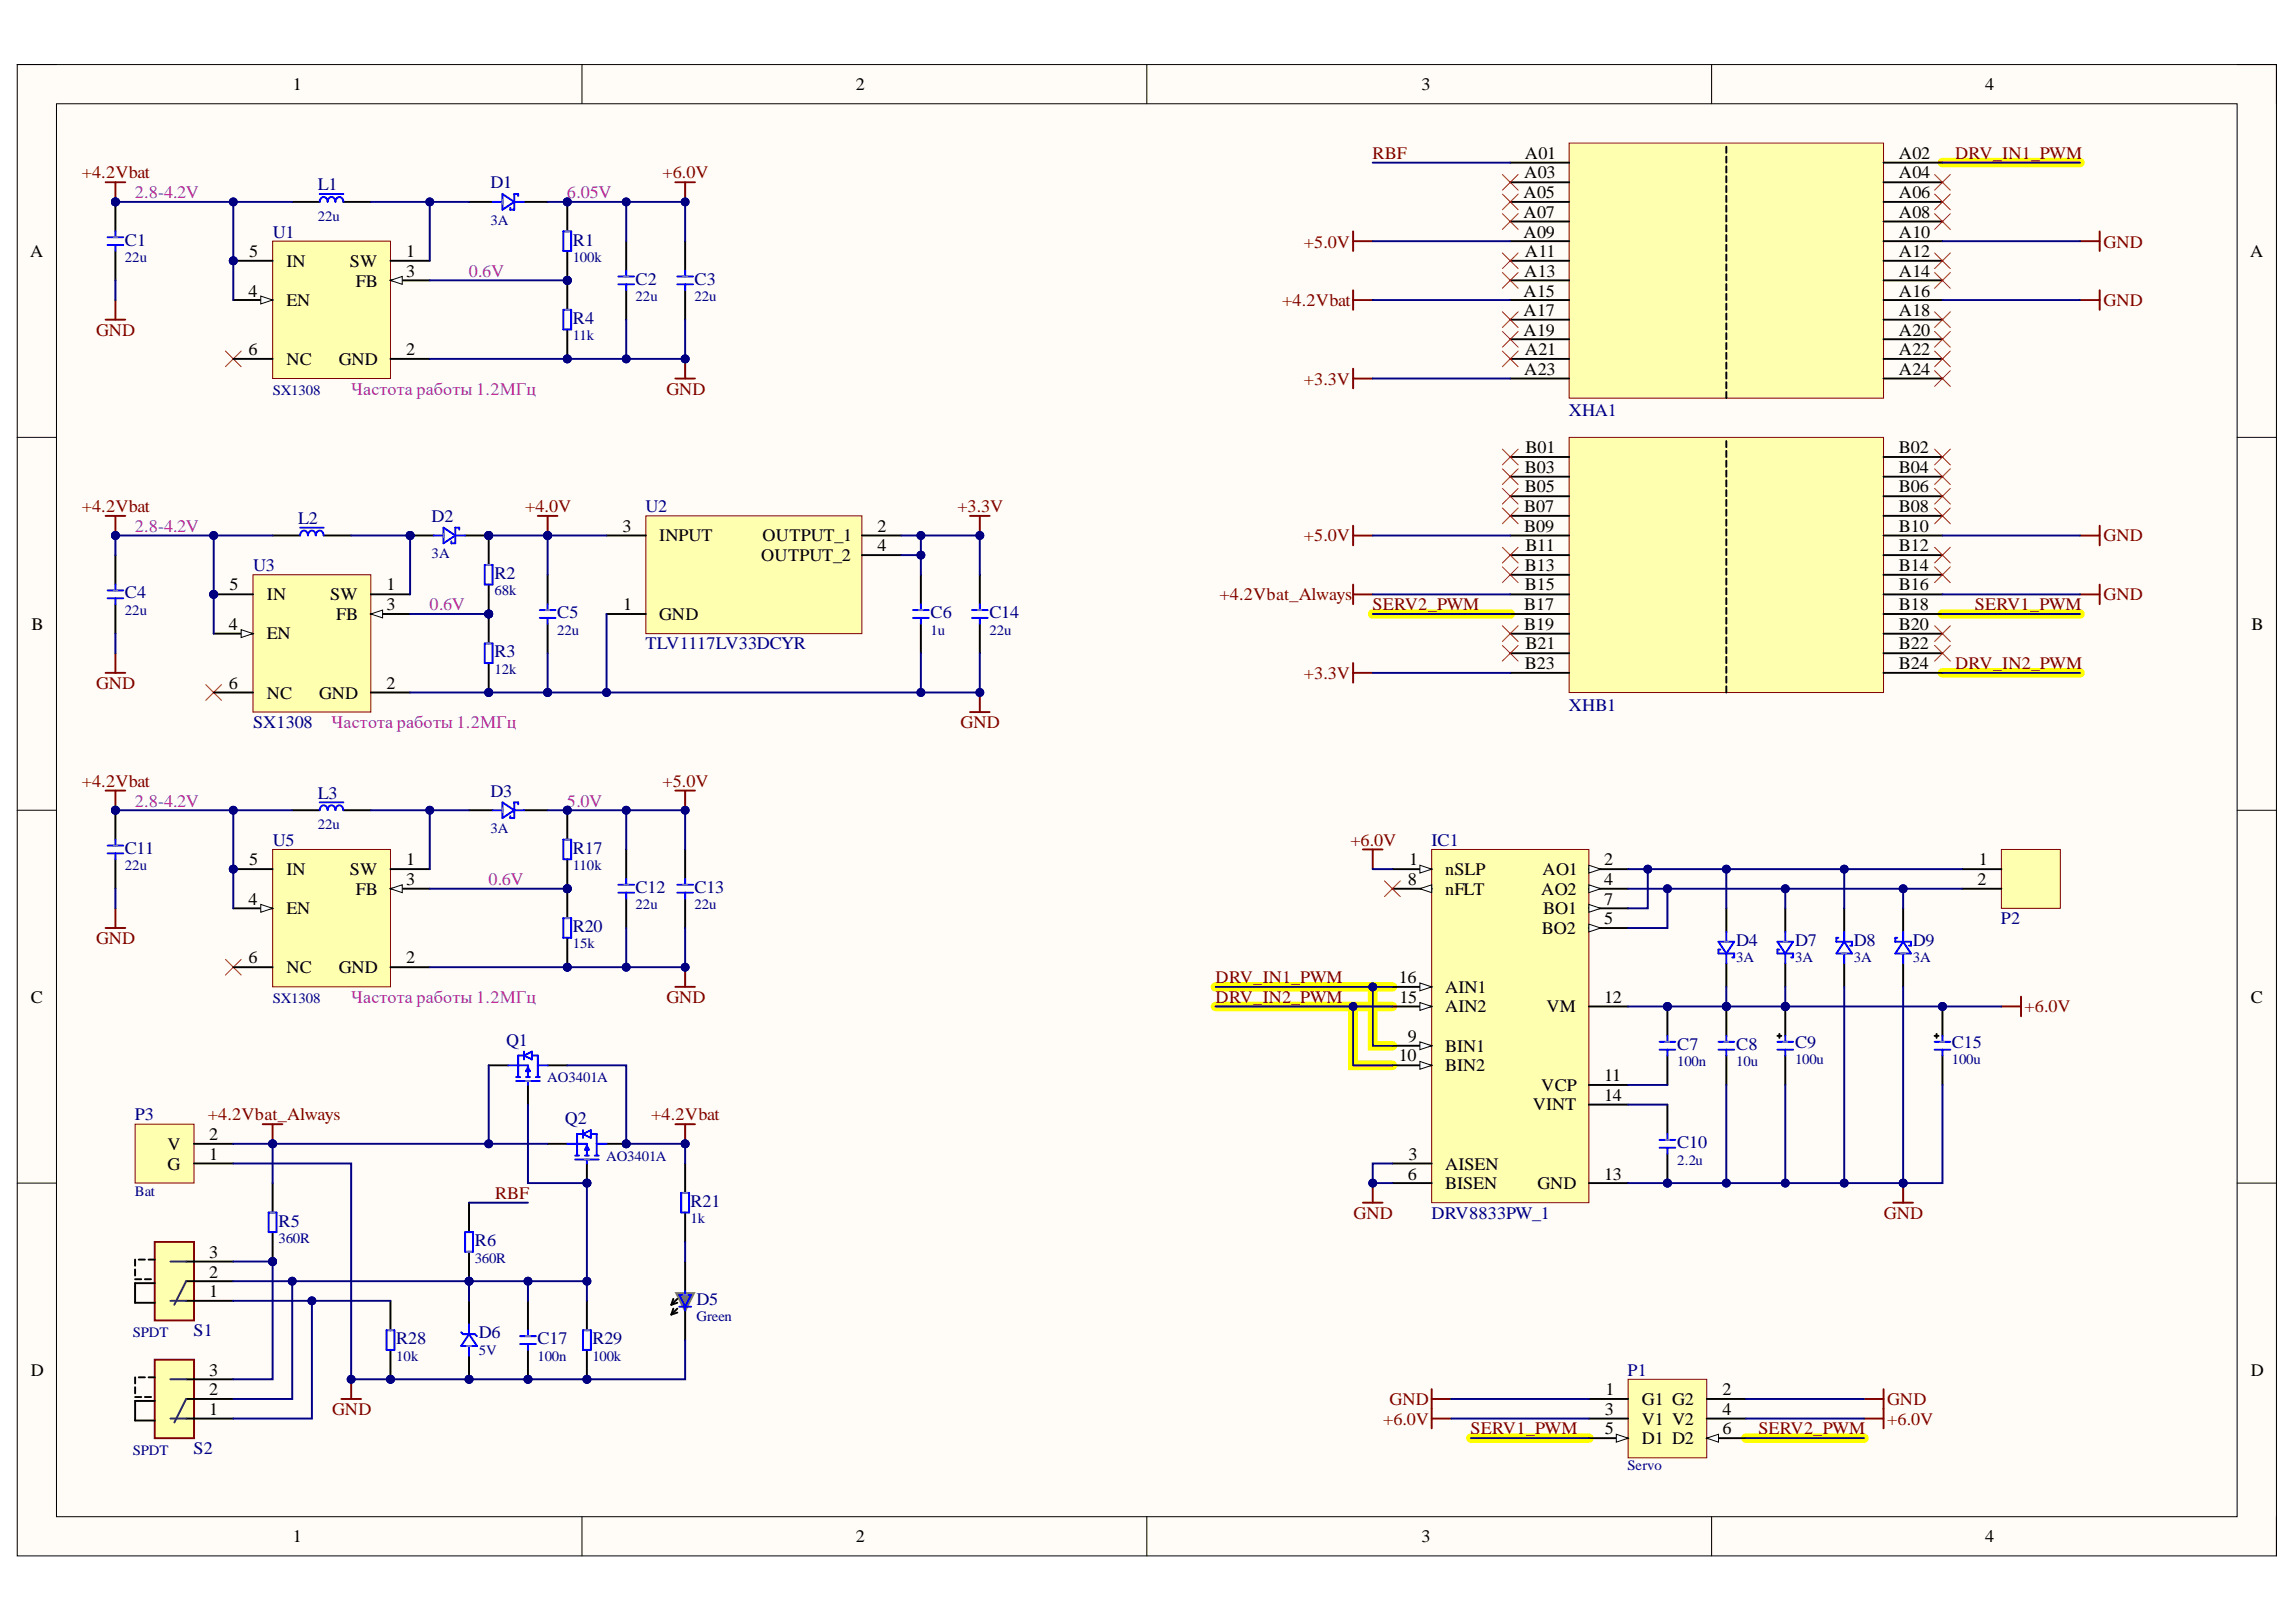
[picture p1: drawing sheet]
<svg xmlns="http://www.w3.org/2000/svg" width="297mm" height="210mm" viewBox="0 0 297 210" stroke-linecap="round" stroke-linejoin="round" font-family="sans-serif">
<defs><g id="words">
<g font-size="2.3">
<text x="37.9" y="11.7">1</text>
<text x="110.7" y="11.7">2</text>
<text x="183.9" y="11.7">3</text>
<text x="256.8" y="11.7">4</text>
<text x="197.2" y="23.1">A03</text>
<text x="197.3" y="20.5">A01</text>
<text x="245.7" y="23.1">A04</text>
<text x="245.7" y="20.5">A02</text>
<text x="197.1" y="25.6">A05</text>
<text x="197.1" y="28.1">A07</text>
<text x="245.7" y="25.6">A06</text>
<text x="245.7" y="28.1">A08</text>
<text x="3.9" y="33.3">A</text>
<text x="32.2" y="33.3">5</text>
<text x="37.1" y="34.6">IN</text>
<text x="45.3" y="34.6">SW</text>
<text x="52.5" y="33.3">1</text>
<text x="52.5" y="35.8">3</text>
<text x="197.1" y="30.8">A09</text>
<text x="197.2" y="35.8">A13</text>
<text x="197.3" y="33.3">A11</text>
<text x="245.7" y="30.8">A10</text>
<text x="245.7" y="33.3">A12</text>
<text x="245.7" y="35.8">A14</text>
<text x="291.1" y="33.3">A</text>
<text x="32.1" y="38.4">4</text>
<text x="37.1" y="39.6">EN</text>
<text x="46" y="37.1">FB</text>
<text x="197.1" y="38.4">A15</text>
<text x="197.1" y="40.9">A17</text>
<text x="245.7" y="38.4">A16</text>
<text x="245.7" y="40.9">A18</text>
<text x="32.1" y="46">6</text>
<text x="37.1" y="47.3">NC</text>
<text x="43.8" y="47.3">GND</text>
<text x="52.5" y="46">2</text>
<text x="197.1" y="43.4">A19</text>
<text x="197.3" y="46">A21</text>
<text x="245.7" y="43.4">A20</text>
<text x="245.7" y="46">A22</text>
<text x="197.2" y="48.5">A23</text>
<text x="245.7" y="48.5">A24</text>
<text x="197.4" y="58.7">B01</text>
<text x="245.7" y="58.7">B02</text>
<text x="197.3" y="61.2">B03</text>
<text x="197.3" y="63.7">B05</text>
<text x="245.7" y="61.2">B04</text>
<text x="245.7" y="63.7">B06</text>
<text x="80.5" y="68.8">3</text>
<text x="85.3" y="70.1">INPUT</text>
<text x="98.6" y="70.1">OUTPUT_1</text>
<text x="113.5" y="68.8">2</text>
<text x="113.5" y="71.3">4</text>
<text x="197.2" y="66.3">B07</text>
<text x="197.2" y="68.8">B09</text>
<text x="197.4" y="71.3">B11</text>
<text x="245.7" y="66.3">B08</text>
<text x="245.7" y="68.8">B10</text>
<text x="245.7" y="71.3">B12</text>
<text x="29.7" y="76.4">5</text>
<text x="34.5" y="77.7">IN</text>
<text x="42.7" y="77.7">SW</text>
<text x="50" y="76.4">1</text>
<text x="98.5" y="72.6">OUTPUT_2</text>
<text x="197.3" y="73.9">B13</text>
<text x="197.3" y="76.4">B15</text>
<text x="245.7" y="73.9">B14</text>
<text x="245.7" y="76.4">B16</text>
<text x="4.1" y="81.5">B</text>
<text x="29.6" y="81.5">4</text>
<text x="34.5" y="82.8">EN</text>
<text x="43.5" y="80.2">FB</text>
<text x="50" y="78.9">3</text>
<text x="80.6" y="78.9">1</text>
<text x="85.3" y="80.2">GND</text>
<text x="197.2" y="78.9">B17</text>
<text x="197.2" y="81.5">B19</text>
<text x="245.7" y="78.9">B18</text>
<text x="245.7" y="81.5">B20</text>
<text x="291.3" y="81.5">B</text>
<text x="29.6" y="89.2">6</text>
<text x="50" y="89.2">2</text>
<text x="197.3" y="86.6">B23</text>
<text x="197.4" y="84">B21</text>
<text x="245.7" y="84">B22</text>
<text x="245.7" y="86.6">B24</text>
<text x="34.5" y="90.4">NC</text>
<text x="41.3" y="90.4">GND</text>
<text x="32.2" y="112">5</text>
<text x="37.1" y="113.3">IN</text>
<text x="45.3" y="113.3">SW</text>
<text x="52.5" y="112">1</text>
<text x="182.3" y="112">1</text>
<text x="187" y="113.3">nSLP</text>
<text x="199.6" y="113.3">AO1</text>
<text x="207.5" y="112">2</text>
<text x="256" y="112">1</text>
<text x="32.1" y="117.1">4</text>
<text x="37.1" y="118.3">EN</text>
<text x="46" y="115.8">FB</text>
<text x="52.5" y="114.5">3</text>
<text x="182.1" y="114.5">8</text>
<text x="187" y="115.8">nFLT</text>
<text x="199.4" y="115.8">AO2</text>
<text x="199.7" y="118.3">BO1</text>
<text x="207.5" y="114.5">4</text>
<text x="207.5" y="119.6">5</text>
<text x="207.5" y="117.1">7</text>
<text x="255.8" y="114.5">2</text>
<text x="32.1" y="124.7">6</text>
<text x="37.1" y="125.9">NC</text>
<text x="43.8" y="125.9">GND</text>
<text x="52.5" y="124.7">2</text>
<text x="199.5" y="120.9">BO2</text>
<text x="4" y="129.8">C</text>
<text x="181" y="127.2">16</text>
<text x="181" y="129.8">15</text>
<text x="187" y="128.5">AIN1</text>
<text x="187" y="131">AIN2</text>
<text x="200.1" y="131">VM</text>
<text x="207.5" y="129.8">12</text>
<text x="291.2" y="129.8">C</text>
<text x="181" y="137.4">10</text>
<text x="182.1" y="134.8">9</text>
<text x="187" y="136.1">BIN1</text>
<text x="187" y="138.6">BIN2</text>
<text x="198.3" y="143.7">VINT</text>
<text x="199.4" y="141.2">VCP</text>
<text x="207.5" y="142.4">14</text>
<text x="207.5" y="139.9">11</text>
<text x="21.7" y="148.9">V</text>
<text x="27.1" y="147.5">2</text>
<text x="21.7" y="151.4">G</text>
<text x="27.1" y="150.1">1</text>
<text x="182.1" y="152.7">6</text>
<text x="182.2" y="150.1">3</text>
<text x="187" y="151.4">AISEN</text>
<text x="187" y="153.9">BISEN</text>
<text x="198.9" y="153.9">GND</text>
<text x="207.5" y="152.7">13</text>
<text x="27.1" y="167.9">1</text>
<text x="27.1" y="165.3">2</text>
<text x="27.1" y="162.8">3</text>
<text x="4" y="178">D</text>
<text x="27.1" y="178">3</text>
<text x="291.2" y="178">D</text>
<text x="27.1" y="183.1">1</text>
<text x="27.1" y="180.6">2</text>
<text x="207.6" y="183.1">3</text>
<text x="207.6" y="185.6">5</text>
<text x="207.7" y="180.6">1</text>
<text x="212.4" y="181.8">G1 G2</text>
<text x="212.4" y="184.4">V1 V2</text>
<text x="222.8" y="180.6">2</text>
<text x="222.8" y="183.1">4</text>
<text x="222.8" y="185.6">6</text>
<text x="212.4" y="186.9">D1 D2</text>
<text x="37.9" y="199.6">1</text>
<text x="110.7" y="199.6">2</text>
<text x="183.9" y="199.6">3</text>
<text x="256.8" y="199.6">4</text>
</g>
<g font-size="2.3" fill="#800000">
<text x="10.6" y="23.1">+4.2Vbat</text>
<text x="85.7" y="23.1">+6.0V</text>
<text x="177.6" y="20.5">RBF</text>
<text x="253" y="20.5">DRV_IN1_PWM</text>
<text x="168.7" y="32">+5.0V</text>
<text x="272.2" y="32">GND</text>
<text x="165.9" y="39.6">+4.2Vbat</text>
<text x="272.2" y="39.6">GND</text>
<text x="12.4" y="43.4">GND</text>
<text x="86.2" y="51.1">GND</text>
<text x="168.7" y="49.8">+3.3V</text>
<text x="10.6" y="66.3">+4.2Vbat</text>
<text x="67.9" y="66.3">+4.0V</text>
<text x="123.9" y="66.3">+3.3V</text>
<text x="168.7" y="70.1">+5.0V</text>
<text x="272.2" y="70.1">GND</text>
<text x="157.8" y="77.7">+4.2Vbat_Always</text>
<text x="272.2" y="77.7">GND</text>
<text x="177.6" y="78.9">SERV2_PWM</text>
<text x="255.5" y="78.9">SERV1_PWM</text>
<text x="12.4" y="89.2">GND</text>
<text x="168.7" y="87.8">+3.3V</text>
<text x="253" y="86.6">DRV_IN2_PWM</text>
<text x="124.3" y="94.2">GND</text>
<text x="10.6" y="101.9">+4.2Vbat</text>
<text x="85.7" y="101.9">+5.0V</text>
<text x="174.7" y="109.5">+6.0V</text>
<text x="12.4" y="122.1">GND</text>
<text x="86.2" y="129.8">GND</text>
<text x="157.3" y="127.2">DRV_IN1_PWM</text>
<text x="157.3" y="129.8">DRV_IN2_PWM</text>
<text x="261.9" y="131">+6.0V</text>
<text x="26.9" y="145">+4.2Vbat_Always</text>
<text x="84.3" y="145">+4.2Vbat</text>
<text x="64" y="155.2">RBF</text>
<text x="175.1" y="157.7">GND</text>
<text x="243.7" y="157.7">GND</text>
<text x="43" y="183.1">GND</text>
<text x="178.9" y="184.4">+6.0V</text>
<text x="179.8" y="181.8">GND</text>
<text x="190.3" y="185.6">SERV1_PWM</text>
<text x="227.5" y="185.6">SERV2_PWM</text>
<text x="244.2" y="181.8">GND</text>
<text x="244.2" y="184.4">+6.0V</text>
</g>
<g font-size="2.3" fill="#90f">
<text x="17.4" y="25.6">2.8-4.2V</text>
<text x="73.3" y="25.6">6.05V</text>
<text x="60.7" y="35.8">0.6V</text>
<text x="45.4" y="51.1">Частота работы 1.2МГц</text>
<text x="17.4" y="68.8">2.8-4.2V</text>
<text x="55.6" y="78.9">0.6V</text>
<text x="42.9" y="94.2">Частота работы 1.2МГц</text>
<text x="17.4" y="104.4">2.8-4.2V</text>
<text x="73.3" y="104.4">5.0V</text>
<text x="63.2" y="114.5">0.6V</text>
<text x="45.4" y="129.8">Частота работы 1.2МГц</text>
</g>
<g font-size="2.3" fill="#000080">
<text x="41.1" y="24.6">L1</text>
<text x="63.4" y="24.3">D1</text>
<text x="16.2" y="31.8">C1</text>
<text x="35.3" y="30.8">U1</text>
<text x="74.1" y="31.8">R1</text>
<text x="74.1" y="41.9">R4</text>
<text x="82.2" y="36.9">C2</text>
<text x="89.8" y="36.9">C3</text>
<text x="203" y="53.8">XHA1</text>
<text x="38.6" y="67.8">L2</text>
<text x="55.8" y="67.5">D2</text>
<text x="83.5" y="66.3">U2</text>
<text x="16.2" y="77.4">C4</text>
<text x="32.7" y="73.9">U3</text>
<text x="64" y="74.9">R2</text>
<text x="72.1" y="80">C5</text>
<text x="120.4" y="80">C6</text>
<text x="128" y="80">C14</text>
<text x="64" y="85">R3</text>
<text x="83.5" y="84">TLV1117LV33DCYR</text>
<text x="32.7" y="94.2">SX1308</text>
<text x="203" y="92">XHB1</text>
<text x="41.1" y="103.4">L3</text>
<text x="63.4" y="103.1">D3</text>
<text x="16.2" y="110.5">C11</text>
<text x="35.3" y="109.5">U5</text>
<text x="74.1" y="110.5">R17</text>
<text x="185.2" y="109.5">IC1</text>
<text x="82.2" y="115.6">C12</text>
<text x="89.8" y="115.6">C13</text>
<text x="258.9" y="119.6">P2</text>
<text x="74.1" y="120.6">R20</text>
<text x="224.6" y="122.4">D4</text>
<text x="232.2" y="122.4">D7</text>
<text x="239.8" y="122.4">D8</text>
<text x="247.5" y="122.4">D9</text>
<text x="65.5" y="135.3">Q1</text>
<text x="217" y="135.8">C7</text>
<text x="224.6" y="135.8">C8</text>
<text x="232.2" y="135.6">C9</text>
<text x="252.5" y="135.6">C15</text>
<text x="17.4" y="145">P3</text>
<text x="73.1" y="145.5">Q2</text>
<text x="217" y="148.5">C10</text>
<text x="36" y="158.7">R5</text>
<text x="61.4" y="161.3">R6</text>
<text x="89.3" y="156.2">R21</text>
<text x="185.2" y="157.7">DRV8833PW_1</text>
<text x="25" y="172.9">S1</text>
<text x="51.3" y="174">R28</text>
<text x="61.9" y="173.2">D6</text>
<text x="69.5" y="174">C17</text>
<text x="76.6" y="174">R29</text>
<text x="90.1" y="168.9">D5</text>
<text x="210.6" y="178">P1</text>
<text x="25" y="188.2">S2</text>
</g>
<g font-size="1.9" fill="#000080">
<text x="41.1" y="28.6">22u</text>
<text x="63.4" y="29.1">3A</text>
<text x="16.2" y="33.9">22u</text>
<text x="74.1" y="33.9">100k</text>
<text x="82.2" y="39">22u</text>
<text x="89.8" y="39">22u</text>
<text x="74.1" y="44">11k</text>
<text x="35.3" y="51.1">SX1308</text>
<text x="55.8" y="72.2">3A</text>
<text x="64" y="77">68k</text>
<text x="16.2" y="79.6">22u</text>
<text x="72.1" y="82.2">22u</text>
<text x="120.4" y="82.2">1u</text>
<text x="128" y="82.2">22u</text>
<text x="64" y="87.2">12k</text>
<text x="41.1" y="107.3">22u</text>
<text x="63.4" y="107.8">3A</text>
<text x="16.2" y="112.6">22u</text>
<text x="74.1" y="112.6">110k</text>
<text x="82.2" y="117.7">22u</text>
<text x="89.8" y="117.7">22u</text>
<text x="74.1" y="122.7">15k</text>
<text x="224.6" y="124.5">3A</text>
<text x="232.2" y="124.5">3A</text>
<text x="239.8" y="124.5">3A</text>
<text x="247.5" y="124.5">3A</text>
<text x="35.3" y="129.8">SX1308</text>
<text x="217" y="138">100n</text>
<text x="224.6" y="138">10u</text>
<text x="232.2" y="137.7">100u</text>
<text x="252.5" y="137.7">100u</text>
<text x="70.8" y="140.1">AO3401A</text>
<text x="17.4" y="154.8">Bat</text>
<text x="78.4" y="150.2">AO3401A</text>
<text x="217" y="150.7">2.2u</text>
<text x="36" y="160.9">360R</text>
<text x="89.3" y="158.3">1k</text>
<text x="61.4" y="163.4">360R</text>
<text x="17.2" y="173">SPDT</text>
<text x="90.1" y="171">Green</text>
<text x="51.3" y="176.1">10k</text>
<text x="61.9" y="175.3">5V</text>
<text x="69.5" y="176.1">100n</text>
<text x="76.6" y="176.1">100k</text>
<text x="17.2" y="188.2">SPDT</text>
<text x="210.6" y="190.3">Servo</text>
</g>
</g></defs>
<path d="M2.2 8.4h292.3v192.9h-292.3z" fill-rule="evenodd" fill="#fffcf8"/>
<path d="M2.2 8.4h292.3v192.9h-292.3z" fill="none" stroke="#000" stroke-width=".13"/>
<path d="M7.3 13.4h282.1v182.9h-282.1z" fill-rule="evenodd" fill="#fffcf8"/>
<g fill="none" stroke="#000" stroke-width=".13">
<path d="M2.2 8.4h5.1M7.3 13.4h282.1v182.9h-282.1zM75.3 8.4v5M148.4 8.4v5M221.4 8.4v5M289.4 8.4h5.1v5M2.2 56.6h5.1M289.4 56.6h5.1M2.2 104.9h5.1M289.4 104.9h5.1M2.2 153.1h5.1M289.4 153.1h5.1"/>
<path d="M75.3 196.3v5M148.4 196.3v5M221.4 196.3v5M294.5 196.3v5"/>
</g>
<path d="M251.3 21h17.8M177.6 79.5h17.8M251.3 79.5h17.8M251.3 87.1h17.8M157.3 130.2h22.8M157.3 127.7h22.8M175.1 130.2v7.7h5M177.6 127.7v7.6h2.5M190.3 186.1h15.3M225.9 186.1h15.2" fill="none" stroke="#ff0" stroke-width="1.3"/>
<path d="M13.7 23.6h2.5M14.9 23.6v2.5M14.9 38.8v2.6M13.7 41.4h2.5M185.2 179.8v5M243.7 179.8v5M185.2 181h2.6M185.2 183.6h2.6M241.1 181h2.6M241.1 183.6h2.6" fill="none" stroke="#800000" stroke-width=".25"/>
<path d="M29.2 45.4l2 2.1M31.2 45.4l-2 2.1" fill="none" stroke="#f00" stroke-width=".13"/>
<circle cx="14.9" cy="26.1" r=".51" fill="#000080"/>
<circle cx="14.9" cy="26.1" r=".51" fill="none" stroke="#000080" stroke-width=".13"/>
<path d="M87.4 49h2.5M88.6 46.4v2.6" fill="none" stroke="#800000" stroke-width=".25"/>
<circle cx="88.6" cy="46.4" r=".51" fill="#000080"/>
<circle cx="88.6" cy="46.4" r=".51" fill="none" stroke="#000080" stroke-width=".13"/>
<path d="M87.4 23.6h2.5M88.6 23.6v2.5" fill="none" stroke="#800000" stroke-width=".25"/>
<circle cx="88.6" cy="26.1" r=".51" fill="#000080"/>
<circle cx="88.6" cy="26.1" r=".51" fill="none" stroke="#000080" stroke-width=".13"/>
<path d="M13.7 102.3h2.5M14.9 102.3v2.6M14.9 117.5v2.6M13.7 120.1h2.5" fill="none" stroke="#800000" stroke-width=".25"/>
<path d="M29.2 124.2l2 2M31.2 124.2l-2 2" fill="none" stroke="#f00" stroke-width=".13"/>
<circle cx="14.9" cy="104.9" r=".51" fill="#000080"/>
<circle cx="14.9" cy="104.9" r=".51" fill="none" stroke="#000080" stroke-width=".13"/>
<path d="M87.4 102.3h2.5M88.6 102.3v2.6" fill="none" stroke="#800000" stroke-width=".25"/>
<circle cx="88.6" cy="104.9" r=".51" fill="#000080"/>
<circle cx="88.6" cy="104.9" r=".51" fill="none" stroke="#000080" stroke-width=".13"/>
<path d="M87.4 127.7h2.5M88.6 125.2v2.5" fill="none" stroke="#800000" stroke-width=".25"/>
<circle cx="88.6" cy="125.2" r=".51" fill="#000080"/>
<circle cx="88.6" cy="125.2" r=".51" fill="none" stroke="#000080" stroke-width=".13"/>
<path d="M87.4 145.5h2.5M88.6 145.5v2.5" fill="none" stroke="#800000" stroke-width=".25"/>
<circle cx="88.6" cy="148" r=".51" fill="#000080"/>
<circle cx="88.6" cy="148" r=".51" fill="none" stroke="#000080" stroke-width=".13"/>
<path d="M45.4 178.5v2.5M44.2 181h2.5" fill="none" stroke="#800000" stroke-width=".25"/>
<circle cx="45.4" cy="178.5" r=".51" fill="#000080"/>
<circle cx="45.4" cy="178.5" r=".51" fill="none" stroke="#000080" stroke-width=".13"/>
<circle cx="50.5" cy="178.5" r=".51" fill="#000080"/>
<circle cx="50.5" cy="178.5" r=".51" fill="none" stroke="#000080" stroke-width=".13"/>
<path d="M50.5 168.3v3.8M50.5 174.7v3.8" fill="none" stroke="#000" stroke-width=".25"/>
<circle cx="50.5" cy="178.5" r=".51" fill="#000080"/>
<circle cx="50.5" cy="178.5" r=".51" fill="none" stroke="#000080" stroke-width=".13"/>
<path d="M50 172.1h1v2.6h-1z" fill="none" stroke="#00f" stroke-width=".25"/>
<path d="M50.3 172.1h.5" fill="none" stroke="#4a86e8" stroke-width=".25"/>
<circle cx="75.9" cy="178.5" r=".51" fill="#000080"/>
<circle cx="75.9" cy="178.5" r=".51" fill="none" stroke="#000080" stroke-width=".13"/>
<path d="M75.9 168.3v3.8M75.9 174.7v3.8" fill="none" stroke="#000" stroke-width=".25"/>
<circle cx="75.9" cy="178.5" r=".51" fill="#000080"/>
<circle cx="75.9" cy="178.5" r=".51" fill="none" stroke="#000080" stroke-width=".13"/>
<path d="M76.4 172.1h-1v2.6h1v-2.5" fill="none" stroke="#00f" stroke-width=".25"/>
<path d="M75.7 172.1h.5" fill="none" stroke="#4a86e8" stroke-width=".25"/>
<circle cx="68.3" cy="178.5" r=".51" fill="#000080"/>
<circle cx="68.3" cy="178.5" r=".51" fill="none" stroke="#000080" stroke-width=".13"/>
<path d="M67.3 172.9h2M67.3 173.9h2" fill="none" stroke="#00f" stroke-width=".25"/>
<path d="M68.3 168.3v3.8M68.3 174.7v3.8" fill="none" stroke="#000" stroke-width=".25"/>
<circle cx="68.3" cy="178.5" r=".51" fill="#000080"/>
<circle cx="68.3" cy="178.5" r=".51" fill="none" stroke="#000080" stroke-width=".13"/>
<path d="M80 114.5h2M80 115.5h2M81 113.7v.8M81 115.5v.8M68.3 172.2v.7M68.3 173.9v.8" fill="none" stroke="#00f" stroke-width=".25"/>
<path d="M80.8 114.5h.5M68 172.9h.6" fill="none" stroke="#4a86e8" stroke-width=".25"/>
<path d="M81 109.9v3.8M81 116.3v3.8" fill="none" stroke="#000" stroke-width=".25"/>
<circle cx="14.9" cy="104.9" r=".51" fill="#000080"/>
<circle cx="14.9" cy="104.9" r=".51" fill="none" stroke="#000080" stroke-width=".13"/>
<path d="M13.9 109.4h2M13.9 110.4h2" fill="none" stroke="#00f" stroke-width=".25"/>
<path d="M14.9 104.9v3.8" fill="none" stroke="#000" stroke-width=".25"/>
<circle cx="14.9" cy="104.9" r=".51" fill="#000080"/>
<circle cx="14.9" cy="104.9" r=".51" fill="none" stroke="#000080" stroke-width=".13"/>
<path d="M81 31.2v3.8M81 37.6v3.8M14.9 111.2v3.8" fill="none" stroke="#000" stroke-width=".25"/>
<path d="M80 35.8h2M80 36.8h2M81 35v.8M81 36.8v.8M14.9 108.7v.7M14.9 110.4v.8" fill="none" stroke="#00f" stroke-width=".25"/>
<path d="M80.8 35.8h.5M14.7 109.4h.5" fill="none" stroke="#4a86e8" stroke-width=".25"/>
<circle cx="14.9" cy="26.1" r=".51" fill="#000080"/>
<circle cx="14.9" cy="26.1" r=".51" fill="none" stroke="#000080" stroke-width=".13"/>
<path d="M13.9 30.7h2M13.9 31.7h2" fill="none" stroke="#00f" stroke-width=".25"/>
<path d="M14.9 26.1v3.8" fill="none" stroke="#000" stroke-width=".25"/>
<circle cx="14.9" cy="26.1" r=".51" fill="#000080"/>
<circle cx="14.9" cy="26.1" r=".51" fill="none" stroke="#000080" stroke-width=".13"/>
<path d="M14.9 32.5v3.8" fill="none" stroke="#000" stroke-width=".25"/>
<path d="M14.9 29.9v.8M14.9 31.7v.8" fill="none" stroke="#00f" stroke-width=".25"/>
<path d="M14.7 30.7h.5" fill="none" stroke="#4a86e8" stroke-width=".25"/>
<circle cx="30.2" cy="33.7" r=".51" fill="#000080"/>
<circle cx="30.2" cy="33.7" r=".51" fill="none" stroke="#000080" stroke-width=".13"/>
<path d="M35.3 31.2h15.2v17.8h-15.2z" fill-rule="evenodd" fill="#ffffb0"/>
<path d="M35.3 31.2h15.2v17.8h-15.2z" fill="none" stroke="#800000" stroke-width=".13"/>
<path d="M50.5 33.7h5.1M50.5 36.3h5.1M50.5 46.4h5.1" fill="none" stroke="#000" stroke-width=".25"/>
<path d="M50.5 36.3l1.5-.5v1z" fill="#f8fcff"/>
<path d="M50.5 36.3l1.5-.5v1z" fill="none" stroke="#000" stroke-width=".13"/>
<path d="M30.2 38.8h5.1" fill="none" stroke="#000" stroke-width=".25"/>
<path d="M33.7 38.3l1.6 .5-1.6 .5z" fill="#f8fcff"/>
<path d="M33.7 38.3l1.6 .5-1.6 .5z" fill="none" stroke="#000" stroke-width=".13"/>
<path d="M30.2 33.7h5.1" fill="none" stroke="#000" stroke-width=".25"/>
<circle cx="30.2" cy="33.7" r=".51" fill="#000080"/>
<circle cx="30.2" cy="33.7" r=".51" fill="none" stroke="#000080" stroke-width=".13"/>
<path d="M30.2 46.4h5.1" fill="none" stroke="#000" stroke-width=".25"/>
<circle cx="30.2" cy="112.5" r=".51" fill="#000080"/>
<circle cx="30.2" cy="112.5" r=".51" fill="none" stroke="#000080" stroke-width=".13"/>
<path d="M35.3 109.9h15.2v17.8h-15.2z" fill-rule="evenodd" fill="#ffffb0"/>
<path d="M35.3 109.9h15.2v17.8h-15.2z" fill="none" stroke="#800000" stroke-width=".13"/>
<path d="M50.5 112.5h5.1M50.5 115h5.1M50.5 125.2h5.1" fill="none" stroke="#000" stroke-width=".25"/>
<path d="M50.5 115l1.5-.5v1z" fill="#f8fcff"/>
<path d="M50.5 115l1.5-.5v1z" fill="none" stroke="#000" stroke-width=".13"/>
<path d="M30.2 117.5h5.1" fill="none" stroke="#000" stroke-width=".25"/>
<path d="M33.7 117l1.6 .5-1.6 .6z" fill="#f8fcff"/>
<path d="M33.7 117l1.6 .5-1.6 .6z" fill="none" stroke="#000" stroke-width=".13"/>
<path d="M30.2 112.5h5.1" fill="none" stroke="#000" stroke-width=".25"/>
<circle cx="30.2" cy="112.5" r=".51" fill="#000080"/>
<circle cx="30.2" cy="112.5" r=".51" fill="none" stroke="#000080" stroke-width=".13"/>
<path d="M30.2 125.2h5.1" fill="none" stroke="#000" stroke-width=".25"/>
<circle cx="73.4" cy="36.3" r=".51" fill="#000080"/>
<circle cx="73.4" cy="36.3" r=".51" fill="none" stroke="#000080" stroke-width=".13"/>
<circle cx="73.4" cy="46.4" r=".51" fill="#000080"/>
<circle cx="73.4" cy="46.4" r=".51" fill="none" stroke="#000080" stroke-width=".13"/>
<path d="M73.4 36.3v3.8" fill="none" stroke="#000" stroke-width=".25"/>
<circle cx="73.4" cy="36.3" r=".51" fill="#000080"/>
<circle cx="73.4" cy="36.3" r=".51" fill="none" stroke="#000080" stroke-width=".13"/>
<path d="M73.4 42.6v3.8" fill="none" stroke="#000" stroke-width=".25"/>
<circle cx="73.4" cy="46.4" r=".51" fill="#000080"/>
<circle cx="73.4" cy="46.4" r=".51" fill="none" stroke="#000080" stroke-width=".13"/>
<path d="M72.9 40.1h1v2.5h-1z" fill="none" stroke="#00f" stroke-width=".25"/>
<path d="M73.1 40.1h.5" fill="none" stroke="#4a86e8" stroke-width=".25"/>
<circle cx="73.4" cy="26.1" r=".51" fill="#000080"/>
<circle cx="73.4" cy="26.1" r=".51" fill="none" stroke="#000080" stroke-width=".13"/>
<circle cx="73.4" cy="36.3" r=".51" fill="#000080"/>
<circle cx="73.4" cy="36.3" r=".51" fill="none" stroke="#000080" stroke-width=".13"/>
<path d="M73.4 26.1v3.8" fill="none" stroke="#000" stroke-width=".25"/>
<circle cx="73.4" cy="26.1" r=".51" fill="#000080"/>
<circle cx="73.4" cy="26.1" r=".51" fill="none" stroke="#000080" stroke-width=".13"/>
<path d="M73.4 32.5v3.8" fill="none" stroke="#000" stroke-width=".25"/>
<circle cx="73.4" cy="36.3" r=".51" fill="#000080"/>
<circle cx="73.4" cy="36.3" r=".51" fill="none" stroke="#000080" stroke-width=".13"/>
<path d="M72.9 29.9h1v2.6h-1z" fill="none" stroke="#00f" stroke-width=".25"/>
<path d="M73.1 29.9h.5" fill="none" stroke="#4a86e8" stroke-width=".25"/>
<circle cx="73.4" cy="115" r=".51" fill="#000080"/>
<circle cx="73.4" cy="115" r=".51" fill="none" stroke="#000080" stroke-width=".13"/>
<circle cx="73.4" cy="125.2" r=".51" fill="#000080"/>
<circle cx="73.4" cy="125.2" r=".51" fill="none" stroke="#000080" stroke-width=".13"/>
<path d="M73.4 115v3.8" fill="none" stroke="#000" stroke-width=".25"/>
<circle cx="73.4" cy="115" r=".51" fill="#000080"/>
<circle cx="73.4" cy="115" r=".51" fill="none" stroke="#000080" stroke-width=".13"/>
<path d="M73.4 121.4v3.8" fill="none" stroke="#000" stroke-width=".25"/>
<circle cx="73.4" cy="125.2" r=".51" fill="#000080"/>
<circle cx="73.4" cy="125.2" r=".51" fill="none" stroke="#000080" stroke-width=".13"/>
<g fill="none" stroke="#00f" stroke-width=".25">
<path d="M41.4 26.1v-.3l.2-.2 .3-.1 .2 .1 .2 .2 .1 .3M41.4 25.1h3M42.4 26.1l.1-.3 .1-.2 .3-.1 .2 .1 .2 .2 .1 .3M43.4 26.1l.1-.3 .2-.2 .2-.1 .3 .1 .1 .2 .1 .3M63.7 26.1h1.3M65 25.1l1.5 1-1.5 1zM66.5 26.1h1.3M67 25.4v-.3h-.5v2h-.5v-.2M41.4 104.8v-.3l.2-.2 .3-.1 .2 .1 .2 .2 .1 .3M41.4 103.8h3M42.4 104.8l.1-.3 .1-.2 .3-.1 .2 .1 .2 .2 .1 .3M43.4 104.8l.1-.3 .2-.2 .2-.1 .3 .1 .1 .2 .1 .3"/>
<path d="M63.7 104.9h1.3M65 103.8l1.5 1.1-1.5 1zM66.5 104.9h1.3M67 104.1v-.3h-.5v2.1h-.5v-.3M72.9 118.8h1v2.6h-1z"/>
</g>
<path d="M65 25.9v.5M65 104.6v.5M73.1 118.8h.5" fill="none" stroke="#4a86e8" stroke-width=".25"/>
<path d="M37.8 26.1h3.6M44.4 26.1h3.6M60.7 26.1h3M67.8 26.1h3M37.8 104.9h3.6M44.4 104.9h3.6M60.7 104.9h3M67.8 104.9h3" fill="none" stroke="#000" stroke-width=".25"/>
<circle cx="75.9" cy="153.1" r=".51" fill="#000080"/>
<circle cx="75.9" cy="153.1" r=".51" fill="none" stroke="#000080" stroke-width=".13"/>
<circle cx="81" cy="148" r=".51" fill="#000080"/>
<circle cx="81" cy="148" r=".51" fill="none" stroke="#000080" stroke-width=".13"/>
<path d="M70.8 148h2.6M75.9 150.6v2.5" fill="none" stroke="#000" stroke-width=".25"/>
<circle cx="75.9" cy="153.1" r=".51" fill="#000080"/>
<circle cx="75.9" cy="153.1" r=".51" fill="none" stroke="#000080" stroke-width=".13"/>
<path d="M78.5 148h2.5" fill="none" stroke="#000" stroke-width=".25"/>
<circle cx="81" cy="148" r=".51" fill="#000080"/>
<circle cx="81" cy="148" r=".51" fill="none" stroke="#000080" stroke-width=".13"/>
<path d="M73.4 148h2.5v1.5M74.4 150.1h3.1M74.4 149.5h.5M75.4 146.8h-.7v2.7M75.4 146.8l1-.6v1.1zM75.4 146.2v1.1M75.7 149.5h.5M75.9 150.1v.5M75.9 148.3l.3 .5h-.5zM76.4 146.8h.8v2.7M76.9 149.5h.6M77.2 148h1.3" fill="none" stroke="#00f" stroke-width=".25"/>
<path d="M75.7 150.1h.5" fill="none" stroke="#4a86e8" stroke-width=".25"/>
<path d="M17.5 145.5h7.6v7.6h-7.6z" fill-rule="evenodd" fill="#ffffb0"/>
<path d="M17.5 145.5h7.6v7.6h-7.6z" fill="none" stroke="#800000" stroke-width=".13"/>
<path d="M25.1 150.6h5.1M25.1 148h5.1" fill="none" stroke="#000" stroke-width=".25"/>
<circle cx="60.7" cy="178.5" r=".51" fill="#000080"/>
<circle cx="60.7" cy="178.5" r=".51" fill="none" stroke="#000080" stroke-width=".13"/>
<path d="M60.7 175.5v3" fill="none" stroke="#000" stroke-width=".25"/>
<circle cx="60.7" cy="178.5" r=".51" fill="#000080"/>
<circle cx="60.7" cy="178.5" r=".51" fill="none" stroke="#000080" stroke-width=".13"/>
<path d="M60.7 168.3v3.1" fill="none" stroke="#000" stroke-width=".25"/>
<path d="M59.7 172.4l.2 .3h1.5l.3 .2M60.7 172.7l1 1.5h-2zM60.7 171.4v1.3M60.7 174.2v1.3" fill="none" stroke="#00f" stroke-width=".25"/>
<path d="M60.4 174.2h.5" fill="none" stroke="#4a86e8" stroke-width=".25"/>
<path d="M210.6 178.5h10.2v10.2h-10.2z" fill-rule="evenodd" fill="#ffffb0"/>
<path d="M210.6 178.5h10.2v10.2h-10.2z" fill="none" stroke="#800000" stroke-width=".13"/>
<path d="M205.6 181h5M205.6 183.6h5M205.6 186.1h5M220.8 181h5.1M220.8 183.6h5.1" fill="none" stroke="#000" stroke-width=".25"/>
<path d="M209.1 185.6l1.5 .5-1.5 .5z" fill="#f8fcff"/>
<path d="M209.1 185.6l1.5 .5-1.5 .5z" fill="none" stroke="#000" stroke-width=".13"/>
<path d="M220.8 186.1h5.1" fill="none" stroke="#000" stroke-width=".25"/>
<path d="M220.8 186.1l1.5-.5v1z" fill="#f8fcff"/>
<path d="M220.8 186.1l1.5-.5v1z" fill="none" stroke="#000" stroke-width=".13"/>
<circle cx="73.4" cy="104.9" r=".51" fill="#000080"/>
<circle cx="73.4" cy="104.9" r=".51" fill="none" stroke="#000080" stroke-width=".13"/>
<circle cx="73.4" cy="115" r=".51" fill="#000080"/>
<circle cx="73.4" cy="115" r=".51" fill="none" stroke="#000080" stroke-width=".13"/>
<path d="M73.4 104.9v3.8" fill="none" stroke="#000" stroke-width=".25"/>
<circle cx="73.4" cy="104.9" r=".51" fill="#000080"/>
<circle cx="73.4" cy="104.9" r=".51" fill="none" stroke="#000080" stroke-width=".13"/>
<path d="M73.4 111.2v3.8" fill="none" stroke="#000" stroke-width=".25"/>
<circle cx="73.4" cy="115" r=".51" fill="#000080"/>
<circle cx="73.4" cy="115" r=".51" fill="none" stroke="#000080" stroke-width=".13"/>
<path d="M72.9 108.7h1v2.5h-1z" fill="none" stroke="#00f" stroke-width=".25"/>
<path d="M73.1 108.7h.5" fill="none" stroke="#4a86e8" stroke-width=".25"/>
<path d="M20 160.7h5.1v10.2h-5.1z" fill-rule="evenodd" fill="#ffffb0"/>
<path d="M20 160.7h5.1v10.2h-5.1z" fill="none" stroke="#800000" stroke-width=".25"/>
<g fill="none" stroke="#000" stroke-width=".25">
<path d="M88.6 31.2v3.8M88.6 37.6v3.8M88.6 109.9v3.8M88.6 116.3v3.8M17.5 163v.8M17.5 164.3v.8M17.5 165.5h.8M18 163h.7M18.7 165.5h.8M19.2 163h.8M20 166.1h-2.5v2.5h2.5M24.1 168.3h6.1"/>
<path d="M24.1 165.8h6.1M24.1 163.3h6.1"/>
</g>
<path d="M22 168.3h2.1M22 163.3h2.1M24.1 165.8l-1.5 3" fill="none" stroke="#073763" stroke-width=".25"/>
<path d="M87.6 35.8h2.1M87.6 36.8h2.1M88.6 35v.8M88.6 36.8v.8M87.6 114.5h2.1M87.6 115.5h2.1M88.6 113.7v.8M88.6 115.5v.8" fill="none" stroke="#00f" stroke-width=".25"/>
<path d="M88.4 35.8h.5M88.4 114.5h.5" fill="none" stroke="#4a86e8" stroke-width=".25"/>
<path d="M87.9 167.6h1.5l-.8 1.5z" fill="#6aa84f"/>
<path d="M87.9 167.6h1.5l-.8 1.5z" fill="none" stroke="#6aa84f" stroke-width=".75"/>
<path d="M88.6 150.6v3.8M88.6 156.9v3.8M87.1 168.1l-.2 .7M87.1 169.4l-.2 .7M87.6 169.4l-.7 .7M87.6 168.1l-.7 .7M87.6 168.6l-.7 .2M87.6 169.9l-.7 .2M88.6 163.3v3.8M88.6 169.6v3.8" fill="none" stroke="#000" stroke-width=".25"/>
<path d="M88.1 154.4h1v2.5h-1zM87.9 167.6h1.5l-.8 1.5zM87.9 169.1h1.5M88.6 167.1v.5M88.6 169.1v.5" fill="none" stroke="#00f" stroke-width=".25"/>
<path d="M88.4 154.4h.5M88.4 167.6h.5" fill="none" stroke="#4a86e8" stroke-width=".25"/>
<path d="M258.9 109.9h7.6v7.6h-7.6z" fill-rule="evenodd" fill="#ffffb0"/>
<path d="M258.9 109.9h7.6v7.6h-7.6z" fill="none" stroke="#800000" stroke-width=".13"/>
<path d="M253.8 112.5h5.1M253.8 115h5.1" fill="none" stroke="#000" stroke-width=".25"/>
<path d="M176.3 155.6h2.6M177.6 153.1v2.5" fill="none" stroke="#800000" stroke-width=".25"/>
<circle cx="177.6" cy="153.1" r=".51" fill="#000080"/>
<circle cx="177.6" cy="153.1" r=".51" fill="none" stroke="#000080" stroke-width=".13"/>
<path d="M244.9 155.6h2.6M246.2 153.1v2.5" fill="none" stroke="#800000" stroke-width=".25"/>
<circle cx="246.2" cy="153.1" r=".51" fill="#000080"/>
<circle cx="246.2" cy="153.1" r=".51" fill="none" stroke="#000080" stroke-width=".13"/>
<circle cx="215.7" cy="130.2" r=".51" fill="#000080"/>
<circle cx="215.7" cy="130.2" r=".51" fill="none" stroke="#000080" stroke-width=".13"/>
<path d="M214.7 134.8h2M214.7 135.8h2" fill="none" stroke="#00f" stroke-width=".25"/>
<path d="M215.7 130.2v3.9" fill="none" stroke="#000" stroke-width=".25"/>
<circle cx="215.7" cy="130.2" r=".51" fill="#000080"/>
<circle cx="215.7" cy="130.2" r=".51" fill="none" stroke="#000080" stroke-width=".13"/>
<path d="M215.7 136.6v3.8" fill="none" stroke="#000" stroke-width=".25"/>
<path d="M215.7 134.1v.7M215.7 135.8v.8" fill="none" stroke="#00f" stroke-width=".25"/>
<path d="M215.5 134.8h.5" fill="none" stroke="#4a86e8" stroke-width=".25"/>
<circle cx="231" cy="130.2" r=".51" fill="#000080"/>
<circle cx="231" cy="130.2" r=".51" fill="none" stroke="#000080" stroke-width=".13"/>
<path d="M230 134.8h2M230 135.8h2" fill="none" stroke="#00f" stroke-width=".25"/>
<path d="M231 130.2v3.9" fill="none" stroke="#000" stroke-width=".25"/>
<circle cx="231" cy="130.2" r=".51" fill="#000080"/>
<circle cx="231" cy="130.2" r=".51" fill="none" stroke="#000080" stroke-width=".13"/>
<path d="M223.3 117.5v3.1M231 117.5v3.1M238.6 117.5v3.1M246.2 117.5v3.1M223.3 124.7v3M230 134.1h.5M230.2 133.8v.5M231 124.7v3M231 136.6v3.8M238.6 124.7v3M246.2 124.7v3" fill="none" stroke="#000" stroke-width=".25"/>
<g fill="none" stroke="#00f" stroke-width=".25">
<path d="M222.3 121.9h2.1l-1.1 1.5zM222.6 122.9h-.3v.5h2.1v.5h-.3M223.3 120.6v1.3M223.3 123.4v1.3M230 121.9h2l-1 1.5zM230.2 122.9h-.2v.5h2v.5h-.3M231 120.6v1.3M231 123.4v1.3M231 134.1v.7M231 135.8v.8M237.8 121.4h-.2v.5h2v.5h-.2M238.6 121.9l1 1.5h-2z"/>
<path d="M238.6 120.6v1.3M238.6 123.4v1.3M245.5 121.4h-.3v.5h2v.5h-.2M246.2 121.9l1 1.5h-2zM246.2 120.6v1.3M246.2 123.4v1.3"/>
</g>
<path d="M223.1 121.9h.5M230.7 134.8h.5M230.7 121.9h.5M238.3 123.4h.5M246 123.4h.5" fill="none" stroke="#4a86e8" stroke-width=".25"/>
<path d="M258.9 130.2h2.6M261.5 129v2.5" fill="none" stroke="#800000" stroke-width=".25"/>
<circle cx="215.7" cy="153.1" r=".51" fill="#000080"/>
<circle cx="215.7" cy="153.1" r=".51" fill="none" stroke="#000080" stroke-width=".13"/>
<path d="M214.7 147.5h2M214.7 148.5h2" fill="none" stroke="#00f" stroke-width=".25"/>
<path d="M215.7 142.9v3.9M215.7 149.3v3.8" fill="none" stroke="#000" stroke-width=".25"/>
<circle cx="215.7" cy="153.1" r=".51" fill="#000080"/>
<circle cx="215.7" cy="153.1" r=".51" fill="none" stroke="#000080" stroke-width=".13"/>
<path d="M215.7 146.8v.7M215.7 148.5v.8" fill="none" stroke="#00f" stroke-width=".25"/>
<path d="M215.5 147.5h.5" fill="none" stroke="#4a86e8" stroke-width=".25"/>
<circle cx="223.3" cy="130.2" r=".51" fill="#000080"/>
<circle cx="223.3" cy="130.2" r=".51" fill="none" stroke="#000080" stroke-width=".13"/>
<path d="M222.3 134.8h2.1M222.3 135.8h2.1" fill="none" stroke="#00f" stroke-width=".25"/>
<path d="M223.3 130.2v3.9" fill="none" stroke="#000" stroke-width=".25"/>
<circle cx="223.3" cy="130.2" r=".51" fill="#000080"/>
<circle cx="223.3" cy="130.2" r=".51" fill="none" stroke="#000080" stroke-width=".13"/>
<path d="M223.3 136.6v3.8" fill="none" stroke="#000" stroke-width=".25"/>
<path d="M223.3 134.1v.7M223.3 135.8v.8" fill="none" stroke="#00f" stroke-width=".25"/>
<path d="M223.1 134.8h.5" fill="none" stroke="#4a86e8" stroke-width=".25"/>
<path d="M185.2 109.9h20.4v45.7h-20.4z" fill-rule="evenodd" fill="#ffffb0"/>
<path d="M185.2 109.9h20.4v45.7h-20.4z" fill="none" stroke="#800000" stroke-width=".13"/>
<path d="M180.1 112.5h5.1" fill="none" stroke="#000" stroke-width=".25"/>
<path d="M183.7 112l1.5 .5-1.5 .5z" fill="#f8fcff"/>
<path d="M183.7 112l1.5 .5-1.5 .5z" fill="none" stroke="#000" stroke-width=".13"/>
<path d="M205.6 112.5h5" fill="none" stroke="#000" stroke-width=".25"/>
<path d="M205.6 112l1.5 .5-1.5 .5z" fill="#f8fcff"/>
<path d="M205.6 112l1.5 .5-1.5 .5z" fill="none" stroke="#000" stroke-width=".13"/>
<path d="M205.6 115h5M180.1 150.6h5.1" fill="none" stroke="#000" stroke-width=".25"/>
<path d="M205.6 114.5l1.5 .5-1.5 .5z" fill="#f8fcff"/>
<path d="M205.6 114.5l1.5 .5-1.5 .5z" fill="none" stroke="#000" stroke-width=".13"/>
<path d="M205.6 120.1h5" fill="none" stroke="#000" stroke-width=".25"/>
<path d="M205.6 119.6l1.5 .5-1.5 .5z" fill="#f8fcff"/>
<path d="M205.6 119.6l1.5 .5-1.5 .5z" fill="none" stroke="#000" stroke-width=".13"/>
<path d="M205.6 117.5h5M180.1 153.1h5.1" fill="none" stroke="#000" stroke-width=".25"/>
<path d="M205.6 117l1.5 .5-1.5 .6z" fill="#f8fcff"/>
<path d="M205.6 117l1.5 .5-1.5 .6z" fill="none" stroke="#000" stroke-width=".13"/>
<path d="M180.1 115h5.1" fill="none" stroke="#000" stroke-width=".25"/>
<path d="M183.7 115l1.5-.5v1z" fill="#f8fcff"/>
<path d="M183.7 115l1.5-.5v1z" fill="none" stroke="#000" stroke-width=".13"/>
<path d="M180.1 127.7h5.1" fill="none" stroke="#000" stroke-width=".25"/>
<path d="M183.7 127.2l1.5 .5-1.5 .5z" fill="#f8fcff"/>
<path d="M183.7 127.2l1.5 .5-1.5 .5z" fill="none" stroke="#000" stroke-width=".13"/>
<path d="M180.1 130.2h5.1" fill="none" stroke="#000" stroke-width=".25"/>
<path d="M183.7 129.7l1.5 .5-1.5 .6z" fill="#f8fcff"/>
<path d="M183.7 129.7l1.5 .5-1.5 .6z" fill="none" stroke="#000" stroke-width=".13"/>
<path d="M180.1 137.9h5.1M205.6 130.2h5M205.6 142.9h5M205.6 153.1h5M205.6 140.4h5" fill="none" stroke="#000" stroke-width=".25"/>
<path d="M183.7 137.4l1.5 .5-1.5 .5z" fill="#f8fcff"/>
<path d="M183.7 137.4l1.5 .5-1.5 .5z" fill="none" stroke="#000" stroke-width=".13"/>
<path d="M180.1 135.3h5.1" fill="none" stroke="#000" stroke-width=".25"/>
<path d="M183.7 134.8l1.5 .5-1.5 .5z" fill="#f8fcff"/>
<path d="M183.7 134.8l1.5 .5-1.5 .5z" fill="none" stroke="#000" stroke-width=".13"/>
<path d="M176.3 109.9h2.6M177.6 109.9v2.6" fill="none" stroke="#800000" stroke-width=".25"/>
<path d="M35.3 69.3h3.5M41.9 69.3h3.5M70.8 74.4v3.8M70.8 80.7v3.8" fill="none" stroke="#000" stroke-width=".25"/>
<path d="M38.8 69.3l.1-.3 .2-.3h.2h.3l.2 .3v.3l.1-.3 .2-.3h.2h.3l.2 .3 .1 .3v-.3l.2-.3h.3h.2l.2 .3 .1 .3M38.8 68.3h3.1M69.8 78.9h2.1M69.8 80h2.1M70.8 78.2v.7M70.8 80v.7" fill="none" stroke="#00f" stroke-width=".25"/>
<path d="M70.6 78.9h.5" fill="none" stroke="#4a86e8" stroke-width=".25"/>
<circle cx="63.2" cy="69.3" r=".51" fill="#000080"/>
<circle cx="63.2" cy="69.3" r=".51" fill="none" stroke="#000080" stroke-width=".13"/>
<circle cx="63.2" cy="79.5" r=".51" fill="#000080"/>
<circle cx="63.2" cy="79.5" r=".51" fill="none" stroke="#000080" stroke-width=".13"/>
<path d="M63.2 69.3v3.8" fill="none" stroke="#000" stroke-width=".25"/>
<circle cx="63.2" cy="69.3" r=".51" fill="#000080"/>
<circle cx="63.2" cy="69.3" r=".51" fill="none" stroke="#000080" stroke-width=".13"/>
<path d="M63.2 75.6v3.9" fill="none" stroke="#000" stroke-width=".25"/>
<circle cx="63.2" cy="79.5" r=".51" fill="#000080"/>
<circle cx="63.2" cy="79.5" r=".51" fill="none" stroke="#000080" stroke-width=".13"/>
<path d="M62.7 73.1h1v2.5h-1z" fill="none" stroke="#00f" stroke-width=".25"/>
<path d="M63 73.1h.5" fill="none" stroke="#4a86e8" stroke-width=".25"/>
<circle cx="63.2" cy="79.5" r=".51" fill="#000080"/>
<circle cx="63.2" cy="79.5" r=".51" fill="none" stroke="#000080" stroke-width=".13"/>
<circle cx="63.2" cy="89.6" r=".51" fill="#000080"/>
<circle cx="63.2" cy="89.6" r=".51" fill="none" stroke="#000080" stroke-width=".13"/>
<path d="M63.2 79.5v3.8" fill="none" stroke="#000" stroke-width=".25"/>
<circle cx="63.2" cy="79.5" r=".51" fill="#000080"/>
<circle cx="63.2" cy="79.5" r=".51" fill="none" stroke="#000080" stroke-width=".13"/>
<path d="M63.2 85.8v3.8" fill="none" stroke="#000" stroke-width=".25"/>
<circle cx="63.2" cy="89.6" r=".51" fill="#000080"/>
<circle cx="63.2" cy="89.6" r=".51" fill="none" stroke="#000080" stroke-width=".13"/>
<path d="M13.9 76.4h2M13.9 77.4h2M14.9 75.6v.8M14.9 77.4v.8M62.7 83.3h1v2.5h-1z" fill="none" stroke="#00f" stroke-width=".25"/>
<path d="M14.7 76.4h.5M63 83.3h.5" fill="none" stroke="#4a86e8" stroke-width=".25"/>
<path d="M14.9 71.8v3.8M14.9 78.2v3.8" fill="none" stroke="#000" stroke-width=".25"/>
<path d="M69.6 66.8h2.5M70.8 66.8v2.5" fill="none" stroke="#800000" stroke-width=".25"/>
<circle cx="70.8" cy="69.3" r=".51" fill="#000080"/>
<circle cx="70.8" cy="69.3" r=".51" fill="none" stroke="#000080" stroke-width=".13"/>
<path d="M26.6 88.6l2.1 2M28.7 88.6l-2.1 2" fill="none" stroke="#f00" stroke-width=".13"/>
<circle cx="53.1" cy="69.3" r=".51" fill="#000080"/>
<circle cx="53.1" cy="69.3" r=".51" fill="none" stroke="#000080" stroke-width=".13"/>
<circle cx="63.2" cy="69.3" r=".51" fill="#000080"/>
<circle cx="63.2" cy="69.3" r=".51" fill="none" stroke="#000080" stroke-width=".13"/>
<path d="M53.1 69.3h3" fill="none" stroke="#000" stroke-width=".25"/>
<circle cx="53.1" cy="69.3" r=".51" fill="#000080"/>
<circle cx="53.1" cy="69.3" r=".51" fill="none" stroke="#000080" stroke-width=".13"/>
<path d="M60.2 69.3h3" fill="none" stroke="#000" stroke-width=".25"/>
<circle cx="63.2" cy="69.3" r=".51" fill="#000080"/>
<circle cx="63.2" cy="69.3" r=".51" fill="none" stroke="#000080" stroke-width=".13"/>
<path d="M56.1 69.3h1.3M57.4 68.3l1.5 1-1.5 1zM58.9 69.3h1.3M59.4 68.5v-.2h-.5v2h-.5v-.2M118.1 78.9h2.1M118.1 80h2.1M119.1 78.2v.7M119.1 80v.7" fill="none" stroke="#00f" stroke-width=".25"/>
<path d="M57.4 69v.6M118.9 78.9h.5" fill="none" stroke="#4a86e8" stroke-width=".25"/>
<path d="M119.1 74.4v3.8M119.1 80.7v3.8" fill="none" stroke="#000" stroke-width=".25"/>
<path d="M125.5 66.8h2.5M126.8 66.8v2.5M13.7 87.1h2.5M14.9 84.5v2.6" fill="none" stroke="#800000" stroke-width=".25"/>
<circle cx="126.8" cy="69.3" r=".51" fill="#000080"/>
<circle cx="126.8" cy="69.3" r=".51" fill="none" stroke="#000080" stroke-width=".13"/>
<path d="M13.7 66.8h2.5M14.9 66.8v2.5" fill="none" stroke="#800000" stroke-width=".25"/>
<circle cx="14.9" cy="69.3" r=".51" fill="#000080"/>
<circle cx="14.9" cy="69.3" r=".51" fill="none" stroke="#000080" stroke-width=".13"/>
<path d="M125.5 92.2h2.5M126.8 89.6v2.6" fill="none" stroke="#800000" stroke-width=".25"/>
<circle cx="126.8" cy="89.6" r=".51" fill="#000080"/>
<circle cx="126.8" cy="89.6" r=".51" fill="none" stroke="#000080" stroke-width=".13"/>
<circle cx="27.6" cy="76.9" r=".51" fill="#000080"/>
<circle cx="27.6" cy="76.9" r=".51" fill="none" stroke="#000080" stroke-width=".13"/>
<path d="M32.7 74.4h15.3v17.8h-15.3z" fill-rule="evenodd" fill="#ffffb0"/>
<path d="M32.7 74.4h15.3v17.8h-15.3z" fill="none" stroke="#800000" stroke-width=".13"/>
<path d="M48 76.9h5.1M48 79.5h5.1M48 89.6h5.1" fill="none" stroke="#000" stroke-width=".25"/>
<path d="M48 79.5l1.5-.6v1.1z" fill="#f8fcff"/>
<path d="M48 79.5l1.5-.6v1.1z" fill="none" stroke="#000" stroke-width=".13"/>
<path d="M27.6 82h5.1" fill="none" stroke="#000" stroke-width=".25"/>
<path d="M31.2 81.5l1.5 .5-1.5 .5z" fill="#f8fcff"/>
<path d="M31.2 81.5l1.5 .5-1.5 .5z" fill="none" stroke="#000" stroke-width=".13"/>
<path d="M27.6 76.9h5.1" fill="none" stroke="#000" stroke-width=".25"/>
<circle cx="27.6" cy="76.9" r=".51" fill="#000080"/>
<circle cx="27.6" cy="76.9" r=".51" fill="none" stroke="#000080" stroke-width=".13"/>
<path d="M27.6 89.6h5.1" fill="none" stroke="#000" stroke-width=".25"/>
<path d="M83.6 66.8h27.9v15.2h-27.9z" fill-rule="evenodd" fill="#ffffb0"/>
<path d="M83.6 66.8h27.9v15.2h-27.9z" fill="none" stroke="#800000" stroke-width=".13"/>
<path d="M78.5 79.5h5.1M78.5 69.3h5.1M111.5 69.3h5.1M111.5 71.8h5.1" fill="none" stroke="#000" stroke-width=".25"/>
<path d="M34 145.5h2.5M35.3 145.5v2.5" fill="none" stroke="#800000" stroke-width=".25"/>
<circle cx="35.3" cy="148" r=".51" fill="#000080"/>
<circle cx="35.3" cy="148" r=".51" fill="none" stroke="#000080" stroke-width=".13"/>
<path d="M175.1 75.7v2.5M175.1 76.9h2.5" fill="none" stroke="#800000" stroke-width=".25"/>
<path d="M203 18.5h40.7v33h-40.7z" fill-rule="evenodd" fill="#ffffb0"/>
<path d="M203 18.5h40.7v33h-40.7z" fill="none" stroke="#800000" stroke-width=".13"/>
<g fill="none" stroke="#000" stroke-width=".25">
<path d="M223.3 19v.8M195.4 21h7.6M195.4 23.6h7.6M195.4 26.1h7.6M195.4 28.7h7.6M195.4 31.2h7.6M195.4 33.7h7.6M195.4 36.3h7.6M195.4 38.8h7.6M223.3 20.3v.7M223.3 21.5v.8M223.3 22.8v.8"/>
<path d="M223.3 24.1v.8M223.3 25.3v.8M223.3 26.6v.8M223.3 27.9v.8M223.3 29.1v.8M223.3 30.4v.8M223.3 31.7v.8M223.3 33v.7M223.3 34.2v.8M223.3 35.5v.8M223.3 36.8v.8M223.3 38v.8"/>
<path d="M223.3 39.3v.8M243.7 21h7.6M243.7 23.6h7.6M243.7 26.1h7.6M243.7 28.7h7.6M243.7 31.2h7.6M243.7 33.7h7.6M243.7 36.3h7.6M243.7 38.8h7.6M195.4 41.4h7.6M195.4 43.9h7.6M195.4 46.4h7.6"/>
<path d="M195.4 49h7.6M223.3 40.6v.8M223.3 41.8v.8M223.3 43.1v.8M223.3 44.4v.8M223.3 45.7v.7M223.3 46.9v.8M223.3 48.2v.8M223.3 49.5v.8M223.3 50.7v.8M243.7 41.4h7.6M243.7 43.9h7.6"/>
<path d="M243.7 46.4h7.6M243.7 49h7.6"/>
</g>
<path d="M203 56.6h40.7v33h-40.7z" fill-rule="evenodd" fill="#ffffb0"/>
<path d="M203 56.6h40.7v33h-40.7z" fill="none" stroke="#800000" stroke-width=".13"/>
<g fill="none" stroke="#000" stroke-width=".25">
<path d="M195.4 59.1h7.6M223.3 57.1v.8M223.3 58.3v.8M223.3 59.6v.8M243.7 59.1h7.6M195.4 61.7h7.6M195.4 64.2h7.6M195.4 66.8h7.6M195.4 69.3h7.6M195.4 71.8h7.6M195.4 74.4h7.6M195.4 76.9h7.6"/>
<path d="M195.4 79.5h7.6M223.3 60.9v.8M223.3 62.2v.8M223.3 63.4v.8M223.3 64.7v.8M223.3 66v.8M223.3 67.2v.8M223.3 68.5v.8M223.3 69.8v.8M223.3 71v.8M223.3 72.3v.8M223.3 73.6v.8"/>
<path d="M223.3 74.9v.8M223.3 76.1v.8M223.3 77.4v.8M223.3 78.7v.8M223.3 79.9v.8M243.7 61.7h7.6M243.7 64.2h7.6M243.7 66.8h7.6M243.7 69.3h7.6M243.7 71.8h7.6M243.7 74.4h7.6M243.7 76.9h7.6"/>
<path d="M243.7 79.5h7.6M195.4 82h7.6M195.4 84.5h7.6M195.4 87.1h7.6M223.3 81.2v.8M223.3 82.5v.8M223.3 83.7v.8M223.3 85v.8M223.3 86.3v.8M223.3 87.6v.7M223.3 88.8v.8M243.7 82h7.6"/>
<path d="M243.7 84.5h7.6M243.7 87.1h7.6"/>
</g>
<g fill="none" stroke="#800000" stroke-width=".25">
<path d="M175.1 29.9v2.6M175.1 37.6v2.5M175.1 38.8h2.5M175.1 31.2h2.5M269.1 38.8h2.5M269.1 31.2h2.5M271.6 29.9v2.6M271.6 37.6v2.5M175.1 47.7v2.6M175.1 49h2.5M175.1 68v2.6M175.1 69.3h2.5"/>
<path d="M269.1 69.3h2.5M269.1 76.9h2.5M271.6 68v2.6M271.6 75.7v2.5M175.1 85.8v2.5M175.1 87.1h2.5"/>
</g>
<path d="M179.1 114l2.1 2M181.2 114l-2.1 2" fill="none" stroke="#f00" stroke-width=".13"/>
<path d="M20 176h5.1v10.1h-5.1z" fill-rule="evenodd" fill="#ffffb0"/>
<path d="M20 176h5.1v10.1h-5.1z" fill="none" stroke="#800000" stroke-width=".25"/>
<path d="M17.5 178.2v.8M17.5 179.5v.8M18 178.2h.7M19.2 178.2h.8M24.1 178.5h6.1M17.5 180.8h.8M18.7 180.8h.8M20 181.3h-2.5v2.5h2.5M24.1 183.6h6.1M24.1 181h6.1" fill="none" stroke="#000" stroke-width=".25"/>
<path d="M22 178.5h2.1M22 183.6h2.1M24.1 181l-1.5 3.1" fill="none" stroke="#073763" stroke-width=".25"/>
<g fill="none" stroke="#f00" stroke-width=".13">
<path d="M194.4 22.6l2 2M194.4 25.1l2 2M194.4 27.7l2 2M194.4 32.7l2 2.1M194.4 35.3l2 2M196.4 22.6l-2 2M196.4 25.1l-2 2M196.4 27.7l-2 2M196.4 32.7l-2 2.1M196.4 35.3l-2 2M250.3 35.3l2 2M250.3 32.7l2 2.1"/>
<path d="M250.3 27.7l2 2M250.3 25.1l2 2M250.3 22.6l2 2M252.3 35.3l-2 2M252.3 32.7l-2 2.1M252.3 27.7l-2 2M252.3 25.1l-2 2M252.3 22.6l-2 2M194.4 40.4l2 2M194.4 42.9l2 2M194.4 45.4l2 2.1M194.4 58.1l2 2.1"/>
<path d="M196.4 40.4l-2 2M196.4 42.9l-2 2M196.4 45.4l-2 2.1M196.4 58.1l-2 2.1M250.3 48l2 2M250.3 58.1l2 2.1M250.3 45.4l2 2.1M250.3 42.9l2 2M250.3 40.4l2 2M252.3 48l-2 2M252.3 58.1l-2 2.1M252.3 45.4l-2 2.1"/>
<path d="M252.3 42.9l-2 2M252.3 40.4l-2 2M194.4 60.7l2 2M194.4 63.2l2 2M194.4 65.7l2 2.1M194.4 70.8l2 2.1M194.4 73.4l2 2M196.4 60.7l-2 2M196.4 63.2l-2 2M196.4 65.7l-2 2.1M196.4 70.8l-2 2.1M196.4 73.4l-2 2"/>
<path d="M250.3 73.4l2 2M250.3 70.8l2 2.1M250.3 65.7l2 2.1M250.3 63.2l2 2M250.3 60.7l2 2M252.3 73.4l-2 2M252.3 70.8l-2 2.1M252.3 65.7l-2 2.1M252.3 63.2l-2 2M252.3 60.7l-2 2M194.4 81l2 2M194.4 83.5l2 2.1"/>
<path d="M196.4 81l-2 2M196.4 83.5l-2 2.1M250.3 83.5l2 2.1M250.3 81l2 2M252.3 83.5l-2 2.1M252.3 81l-2 2"/>
</g>
<circle cx="35.3" cy="163.3" r=".51" fill="#000080"/>
<circle cx="35.3" cy="163.3" r=".51" fill="none" stroke="#000080" stroke-width=".13"/>
<path d="M35.3 153.1v3.8M35.3 159.4v3.9" fill="none" stroke="#000" stroke-width=".25"/>
<circle cx="35.3" cy="163.3" r=".51" fill="#000080"/>
<circle cx="35.3" cy="163.3" r=".51" fill="none" stroke="#000080" stroke-width=".13"/>
<path d="M34.8 156.9h1v2.5h-1z" fill="none" stroke="#00f" stroke-width=".25"/>
<path d="M35 156.9h.5" fill="none" stroke="#4a86e8" stroke-width=".25"/>
<circle cx="60.7" cy="165.8" r=".51" fill="#000080"/>
<circle cx="60.7" cy="165.8" r=".51" fill="none" stroke="#000080" stroke-width=".13"/>
<path d="M60.7 162v3.8" fill="none" stroke="#000" stroke-width=".25"/>
<circle cx="60.7" cy="165.8" r=".51" fill="#000080"/>
<circle cx="60.7" cy="165.8" r=".51" fill="none" stroke="#000080" stroke-width=".13"/>
<path d="M126.8 74.4v3.8M126.8 80.7v3.8M60.7 155.6v3.8" fill="none" stroke="#000" stroke-width=".25"/>
<path d="M125.7 78.9h2.1M125.7 80h2.1M126.8 78.2v.7M126.8 80v.7M60.2 159.4h1v2.6h-1z" fill="none" stroke="#00f" stroke-width=".25"/>
<path d="M126.5 78.9h.5M60.4 162h.5" fill="none" stroke="#4a86e8" stroke-width=".25"/>
<path d="M55.6 26.1v7.6" fill="none" stroke="#000080" stroke-width=".25"/>
<circle cx="55.6" cy="26.1" r=".51" fill="#000080"/>
<circle cx="55.6" cy="26.1" r=".51" fill="none" stroke="#000080" stroke-width=".13"/>
<path d="M14.9 36.3v2.5M55.6 36.3h17.8" fill="none" stroke="#000080" stroke-width=".25"/>
<circle cx="73.4" cy="36.3" r=".51" fill="#000080"/>
<circle cx="73.4" cy="36.3" r=".51" fill="none" stroke="#000080" stroke-width=".13"/>
<path d="M14.9 115v2.5M55.6 115h17.8" fill="none" stroke="#000080" stroke-width=".25"/>
<circle cx="73.4" cy="115" r=".51" fill="#000080"/>
<circle cx="73.4" cy="115" r=".51" fill="none" stroke="#000080" stroke-width=".13"/>
<path d="M55.6 104.9v7.6" fill="none" stroke="#000080" stroke-width=".25"/>
<circle cx="55.6" cy="104.9" r=".51" fill="#000080"/>
<circle cx="55.6" cy="104.9" r=".51" fill="none" stroke="#000080" stroke-width=".13"/>
<path d="M30.2 104.9v12.6" fill="none" stroke="#000080" stroke-width=".25"/>
<circle cx="30.2" cy="112.5" r=".51" fill="#000080"/>
<circle cx="30.2" cy="112.5" r=".51" fill="none" stroke="#000080" stroke-width=".13"/>
<circle cx="30.2" cy="104.9" r=".51" fill="#000080"/>
<circle cx="30.2" cy="104.9" r=".51" fill="none" stroke="#000080" stroke-width=".13"/>
<path d="M60.7 165.8v2.5" fill="none" stroke="#000080" stroke-width=".25"/>
<circle cx="60.7" cy="165.8" r=".51" fill="#000080"/>
<circle cx="60.7" cy="165.8" r=".51" fill="none" stroke="#000080" stroke-width=".13"/>
<path d="M75.9 165.8v2.5" fill="none" stroke="#000080" stroke-width=".25"/>
<circle cx="75.9" cy="165.8" r=".51" fill="#000080"/>
<circle cx="75.9" cy="165.8" r=".51" fill="none" stroke="#000080" stroke-width=".13"/>
<path d="M68.3 165.8v2.5" fill="none" stroke="#000080" stroke-width=".25"/>
<circle cx="68.3" cy="165.8" r=".51" fill="#000080"/>
<circle cx="68.3" cy="165.8" r=".51" fill="none" stroke="#000080" stroke-width=".13"/>
<path d="M30.2 26.1v12.7" fill="none" stroke="#000080" stroke-width=".25"/>
<circle cx="30.2" cy="26.1" r=".51" fill="#000080"/>
<circle cx="30.2" cy="26.1" r=".51" fill="none" stroke="#000080" stroke-width=".13"/>
<circle cx="30.2" cy="33.7" r=".51" fill="#000080"/>
<circle cx="30.2" cy="33.7" r=".51" fill="none" stroke="#000080" stroke-width=".13"/>
<path d="M81 26.1v5.1M187.8 183.6h17.8M187.8 181h17.8M190.3 186.1h15.3M225.9 186.1h15.2M225.9 183.6h15.2M225.9 181h15.2" fill="none" stroke="#000080" stroke-width=".25"/>
<circle cx="81" cy="26.1" r=".51" fill="#000080"/>
<circle cx="81" cy="26.1" r=".51" fill="none" stroke="#000080" stroke-width=".13"/>
<path d="M88.6 41.4v5" fill="none" stroke="#000080" stroke-width=".25"/>
<circle cx="88.6" cy="46.4" r=".51" fill="#000080"/>
<circle cx="88.6" cy="46.4" r=".51" fill="none" stroke="#000080" stroke-width=".13"/>
<path d="M81 41.4v5" fill="none" stroke="#000080" stroke-width=".25"/>
<circle cx="81" cy="46.4" r=".51" fill="#000080"/>
<circle cx="81" cy="46.4" r=".51" fill="none" stroke="#000080" stroke-width=".13"/>
<path d="M81 120.1v5.1" fill="none" stroke="#000080" stroke-width=".25"/>
<circle cx="81" cy="125.2" r=".51" fill="#000080"/>
<circle cx="81" cy="125.2" r=".51" fill="none" stroke="#000080" stroke-width=".13"/>
<path d="M81 104.9v5" fill="none" stroke="#000080" stroke-width=".25"/>
<circle cx="81" cy="104.9" r=".51" fill="#000080"/>
<circle cx="81" cy="104.9" r=".51" fill="none" stroke="#000080" stroke-width=".13"/>
<path d="M30.2 150.6h15.2v27.9h43.2v-5.1" fill="none" stroke="#000080" stroke-width=".25"/>
<circle cx="75.9" cy="178.5" r=".51" fill="#000080"/>
<circle cx="75.9" cy="178.5" r=".51" fill="none" stroke="#000080" stroke-width=".13"/>
<circle cx="68.3" cy="178.5" r=".51" fill="#000080"/>
<circle cx="68.3" cy="178.5" r=".51" fill="none" stroke="#000080" stroke-width=".13"/>
<circle cx="60.7" cy="178.5" r=".51" fill="#000080"/>
<circle cx="60.7" cy="178.5" r=".51" fill="none" stroke="#000080" stroke-width=".13"/>
<circle cx="50.5" cy="178.5" r=".51" fill="#000080"/>
<circle cx="50.5" cy="178.5" r=".51" fill="none" stroke="#000080" stroke-width=".13"/>
<circle cx="45.4" cy="178.5" r=".51" fill="#000080"/>
<circle cx="45.4" cy="178.5" r=".51" fill="none" stroke="#000080" stroke-width=".13"/>
<path d="M14.9 26.1h22.9M88.6 160.7v2.6" fill="none" stroke="#000080" stroke-width=".25"/>
<circle cx="30.2" cy="26.1" r=".51" fill="#000080"/>
<circle cx="30.2" cy="26.1" r=".51" fill="none" stroke="#000080" stroke-width=".13"/>
<circle cx="14.9" cy="26.1" r=".51" fill="#000080"/>
<circle cx="14.9" cy="26.1" r=".51" fill="none" stroke="#000080" stroke-width=".13"/>
<path d="M48 26.1h12.7" fill="none" stroke="#000080" stroke-width=".25"/>
<circle cx="55.6" cy="26.1" r=".51" fill="#000080"/>
<circle cx="55.6" cy="26.1" r=".51" fill="none" stroke="#000080" stroke-width=".13"/>
<path d="M55.6 46.4h33" fill="none" stroke="#000080" stroke-width=".25"/>
<circle cx="88.6" cy="46.4" r=".51" fill="#000080"/>
<circle cx="88.6" cy="46.4" r=".51" fill="none" stroke="#000080" stroke-width=".13"/>
<circle cx="81" cy="46.4" r=".51" fill="#000080"/>
<circle cx="81" cy="46.4" r=".51" fill="none" stroke="#000080" stroke-width=".13"/>
<circle cx="73.4" cy="46.4" r=".51" fill="#000080"/>
<circle cx="73.4" cy="46.4" r=".51" fill="none" stroke="#000080" stroke-width=".13"/>
<path d="M70.8 26.1h17.8v5.1" fill="none" stroke="#000080" stroke-width=".25"/>
<circle cx="88.6" cy="26.1" r=".51" fill="#000080"/>
<circle cx="88.6" cy="26.1" r=".51" fill="none" stroke="#000080" stroke-width=".13"/>
<circle cx="81" cy="26.1" r=".51" fill="#000080"/>
<circle cx="81" cy="26.1" r=".51" fill="none" stroke="#000080" stroke-width=".13"/>
<circle cx="73.4" cy="26.1" r=".51" fill="#000080"/>
<circle cx="73.4" cy="26.1" r=".51" fill="none" stroke="#000080" stroke-width=".13"/>
<path d="M30.2 148h5.1" fill="none" stroke="#000080" stroke-width=".25"/>
<circle cx="35.3" cy="148" r=".51" fill="#000080"/>
<circle cx="35.3" cy="148" r=".51" fill="none" stroke="#000080" stroke-width=".13"/>
<path d="M88.6 148v2.6" fill="none" stroke="#000080" stroke-width=".25"/>
<circle cx="88.6" cy="148" r=".51" fill="#000080"/>
<circle cx="88.6" cy="148" r=".51" fill="none" stroke="#000080" stroke-width=".13"/>
<path d="M177.6 127.7v7.6h2.5" fill="none" stroke="#000080" stroke-width=".25"/>
<circle cx="177.6" cy="127.7" r=".51" fill="#000080"/>
<circle cx="177.6" cy="127.7" r=".51" fill="none" stroke="#000080" stroke-width=".13"/>
<path d="M175.1 130.2v7.7h5" fill="none" stroke="#000080" stroke-width=".25"/>
<circle cx="175.1" cy="130.2" r=".51" fill="#000080"/>
<circle cx="175.1" cy="130.2" r=".51" fill="none" stroke="#000080" stroke-width=".13"/>
<path d="M180.1 150.6h-2.5v2.5h2.5" fill="none" stroke="#000080" stroke-width=".25"/>
<circle cx="177.6" cy="153.1" r=".51" fill="#000080"/>
<circle cx="177.6" cy="153.1" r=".51" fill="none" stroke="#000080" stroke-width=".13"/>
<path d="M210.6 112.5h2.6v5h-2.6" fill="none" stroke="#000080" stroke-width=".25"/>
<circle cx="213.2" cy="112.5" r=".51" fill="#000080"/>
<circle cx="213.2" cy="112.5" r=".51" fill="none" stroke="#000080" stroke-width=".13"/>
<path d="M213.2 112.5h10.1v5" fill="none" stroke="#000080" stroke-width=".25"/>
<circle cx="223.3" cy="112.5" r=".51" fill="#000080"/>
<circle cx="223.3" cy="112.5" r=".51" fill="none" stroke="#000080" stroke-width=".13"/>
<circle cx="213.2" cy="112.5" r=".51" fill="#000080"/>
<circle cx="213.2" cy="112.5" r=".51" fill="none" stroke="#000080" stroke-width=".13"/>
<path d="M231 115v2.5" fill="none" stroke="#000080" stroke-width=".25"/>
<circle cx="231" cy="115" r=".51" fill="#000080"/>
<circle cx="231" cy="115" r=".51" fill="none" stroke="#000080" stroke-width=".13"/>
<path d="M238.6 112.5v5" fill="none" stroke="#000080" stroke-width=".25"/>
<circle cx="238.6" cy="112.5" r=".51" fill="#000080"/>
<circle cx="238.6" cy="112.5" r=".51" fill="none" stroke="#000080" stroke-width=".13"/>
<path d="M246.2 115v2.5" fill="none" stroke="#000080" stroke-width=".25"/>
<circle cx="246.2" cy="115" r=".51" fill="#000080"/>
<circle cx="246.2" cy="115" r=".51" fill="none" stroke="#000080" stroke-width=".13"/>
<path d="M238.6 127.7v25.4h-7.6" fill="none" stroke="#000080" stroke-width=".25"/>
<circle cx="238.6" cy="153.1" r=".51" fill="#000080"/>
<circle cx="238.6" cy="153.1" r=".51" fill="none" stroke="#000080" stroke-width=".13"/>
<circle cx="231" cy="153.1" r=".51" fill="#000080"/>
<circle cx="231" cy="153.1" r=".51" fill="none" stroke="#000080" stroke-width=".13"/>
<path d="M246.2 127.7v25.4h-7.6" fill="none" stroke="#000080" stroke-width=".25"/>
<circle cx="238.6" cy="153.1" r=".51" fill="#000080"/>
<circle cx="238.6" cy="153.1" r=".51" fill="none" stroke="#000080" stroke-width=".13"/>
<circle cx="246.2" cy="153.1" r=".51" fill="#000080"/>
<circle cx="246.2" cy="153.1" r=".51" fill="none" stroke="#000080" stroke-width=".13"/>
<path d="M223.3 140.4v12.7" fill="none" stroke="#000080" stroke-width=".25"/>
<circle cx="223.3" cy="153.1" r=".51" fill="#000080"/>
<circle cx="223.3" cy="153.1" r=".51" fill="none" stroke="#000080" stroke-width=".13"/>
<path d="M223.3 127.7v2.5M210.6 142.9h5.1M210.6 140.4h5.1" fill="none" stroke="#000080" stroke-width=".25"/>
<circle cx="223.3" cy="130.2" r=".51" fill="#000080"/>
<circle cx="223.3" cy="130.2" r=".51" fill="none" stroke="#000080" stroke-width=".13"/>
<path d="M231 127.7v2.5" fill="none" stroke="#000080" stroke-width=".25"/>
<circle cx="231" cy="130.2" r=".51" fill="#000080"/>
<circle cx="231" cy="130.2" r=".51" fill="none" stroke="#000080" stroke-width=".13"/>
<path d="M231 130.2h27.9" fill="none" stroke="#000080" stroke-width=".25"/>
<circle cx="231" cy="130.2" r=".51" fill="#000080"/>
<circle cx="231" cy="130.2" r=".51" fill="none" stroke="#000080" stroke-width=".13"/>
<circle cx="251.3" cy="130.2" r=".51" fill="#000080"/>
<circle cx="251.3" cy="130.2" r=".51" fill="none" stroke="#000080" stroke-width=".13"/>
<path d="M210.6 115h5.1v5.1h-5.1" fill="none" stroke="#000080" stroke-width=".25"/>
<circle cx="215.7" cy="115" r=".51" fill="#000080"/>
<circle cx="215.7" cy="115" r=".51" fill="none" stroke="#000080" stroke-width=".13"/>
<path d="M157.3 130.2h22.8" fill="none" stroke="#000080" stroke-width=".25"/>
<circle cx="175.1" cy="130.2" r=".51" fill="#000080"/>
<circle cx="175.1" cy="130.2" r=".51" fill="none" stroke="#000080" stroke-width=".13"/>
<path d="M157.3 127.7h22.8" fill="none" stroke="#000080" stroke-width=".25"/>
<circle cx="177.6" cy="127.7" r=".51" fill="#000080"/>
<circle cx="177.6" cy="127.7" r=".51" fill="none" stroke="#000080" stroke-width=".13"/>
<path d="M231 140.4v12.7h-20.4" fill="none" stroke="#000080" stroke-width=".25"/>
<circle cx="215.7" cy="153.1" r=".51" fill="#000080"/>
<circle cx="215.7" cy="153.1" r=".51" fill="none" stroke="#000080" stroke-width=".13"/>
<circle cx="223.3" cy="153.1" r=".51" fill="#000080"/>
<circle cx="223.3" cy="153.1" r=".51" fill="none" stroke="#000080" stroke-width=".13"/>
<circle cx="231" cy="153.1" r=".51" fill="#000080"/>
<circle cx="231" cy="153.1" r=".51" fill="none" stroke="#000080" stroke-width=".13"/>
<path d="M210.6 130.2h20.4" fill="none" stroke="#000080" stroke-width=".25"/>
<circle cx="215.7" cy="130.2" r=".51" fill="#000080"/>
<circle cx="215.7" cy="130.2" r=".51" fill="none" stroke="#000080" stroke-width=".13"/>
<circle cx="223.3" cy="130.2" r=".51" fill="#000080"/>
<circle cx="223.3" cy="130.2" r=".51" fill="none" stroke="#000080" stroke-width=".13"/>
<circle cx="231" cy="130.2" r=".51" fill="#000080"/>
<circle cx="231" cy="130.2" r=".51" fill="none" stroke="#000080" stroke-width=".13"/>
<path d="M53.1 79.5h10.1" fill="none" stroke="#000080" stroke-width=".25"/>
<circle cx="63.2" cy="79.5" r=".51" fill="#000080"/>
<circle cx="63.2" cy="79.5" r=".51" fill="none" stroke="#000080" stroke-width=".13"/>
<path d="M53.1 69.3v7.6" fill="none" stroke="#000080" stroke-width=".25"/>
<circle cx="53.1" cy="69.3" r=".51" fill="#000080"/>
<circle cx="53.1" cy="69.3" r=".51" fill="none" stroke="#000080" stroke-width=".13"/>
<path d="M70.8 69.3h7.7" fill="none" stroke="#000080" stroke-width=".25"/>
<circle cx="70.8" cy="69.3" r=".51" fill="#000080"/>
<circle cx="70.8" cy="69.3" r=".51" fill="none" stroke="#000080" stroke-width=".13"/>
<path d="M45.4 69.3h7.7" fill="none" stroke="#000080" stroke-width=".25"/>
<circle cx="53.1" cy="69.3" r=".51" fill="#000080"/>
<circle cx="53.1" cy="69.3" r=".51" fill="none" stroke="#000080" stroke-width=".13"/>
<path d="M70.8 69.3v5.1" fill="none" stroke="#000080" stroke-width=".25"/>
<circle cx="70.8" cy="69.3" r=".51" fill="#000080"/>
<circle cx="70.8" cy="69.3" r=".51" fill="none" stroke="#000080" stroke-width=".13"/>
<path d="M53.1 89.6h17.7" fill="none" stroke="#000080" stroke-width=".25"/>
<circle cx="63.2" cy="89.6" r=".51" fill="#000080"/>
<circle cx="63.2" cy="89.6" r=".51" fill="none" stroke="#000080" stroke-width=".13"/>
<circle cx="70.8" cy="89.6" r=".51" fill="#000080"/>
<circle cx="70.8" cy="89.6" r=".51" fill="none" stroke="#000080" stroke-width=".13"/>
<path d="M63.2 69.3h7.6" fill="none" stroke="#000080" stroke-width=".25"/>
<circle cx="63.2" cy="69.3" r=".51" fill="#000080"/>
<circle cx="63.2" cy="69.3" r=".51" fill="none" stroke="#000080" stroke-width=".13"/>
<circle cx="70.8" cy="69.3" r=".51" fill="#000080"/>
<circle cx="70.8" cy="69.3" r=".51" fill="none" stroke="#000080" stroke-width=".13"/>
<path d="M70.8 84.5v5.1" fill="none" stroke="#000080" stroke-width=".25"/>
<circle cx="70.8" cy="89.6" r=".51" fill="#000080"/>
<circle cx="70.8" cy="89.6" r=".51" fill="none" stroke="#000080" stroke-width=".13"/>
<path d="M78.5 79.5v10.1" fill="none" stroke="#000080" stroke-width=".25"/>
<circle cx="78.5" cy="89.6" r=".51" fill="#000080"/>
<circle cx="78.5" cy="89.6" r=".51" fill="none" stroke="#000080" stroke-width=".13"/>
<path d="M177.6 112.5h2.5M215.7 115h38.1" fill="none" stroke="#000080" stroke-width=".25"/>
<circle cx="215.7" cy="115" r=".51" fill="#000080"/>
<circle cx="215.7" cy="115" r=".51" fill="none" stroke="#000080" stroke-width=".13"/>
<circle cx="231" cy="115" r=".51" fill="#000080"/>
<circle cx="231" cy="115" r=".51" fill="none" stroke="#000080" stroke-width=".13"/>
<circle cx="246.2" cy="115" r=".51" fill="#000080"/>
<circle cx="246.2" cy="115" r=".51" fill="none" stroke="#000080" stroke-width=".13"/>
<path d="M223.3 112.5h30.5" fill="none" stroke="#000080" stroke-width=".25"/>
<circle cx="223.3" cy="112.5" r=".51" fill="#000080"/>
<circle cx="223.3" cy="112.5" r=".51" fill="none" stroke="#000080" stroke-width=".13"/>
<circle cx="238.6" cy="112.5" r=".51" fill="#000080"/>
<circle cx="238.6" cy="112.5" r=".51" fill="none" stroke="#000080" stroke-width=".13"/>
<path d="M116.6 71.8h2.5" fill="none" stroke="#000080" stroke-width=".25"/>
<circle cx="119.1" cy="71.8" r=".51" fill="#000080"/>
<circle cx="119.1" cy="71.8" r=".51" fill="none" stroke="#000080" stroke-width=".13"/>
<path d="M251.3 31.2h17.8M251.3 38.8h17.8M14.9 69.3v2.5M251.3 69.3h17.8M251.3 76.9h17.8" fill="none" stroke="#000080" stroke-width=".25"/>
<circle cx="14.9" cy="69.3" r=".51" fill="#000080"/>
<circle cx="14.9" cy="69.3" r=".51" fill="none" stroke="#000080" stroke-width=".13"/>
<path d="M27.6 69.3v12.7" fill="none" stroke="#000080" stroke-width=".25"/>
<circle cx="27.6" cy="69.3" r=".51" fill="#000080"/>
<circle cx="27.6" cy="69.3" r=".51" fill="none" stroke="#000080" stroke-width=".13"/>
<circle cx="27.6" cy="76.9" r=".51" fill="#000080"/>
<circle cx="27.6" cy="76.9" r=".51" fill="none" stroke="#000080" stroke-width=".13"/>
<path d="M14.9 69.3h20.4" fill="none" stroke="#000080" stroke-width=".25"/>
<circle cx="14.9" cy="69.3" r=".51" fill="#000080"/>
<circle cx="14.9" cy="69.3" r=".51" fill="none" stroke="#000080" stroke-width=".13"/>
<circle cx="27.6" cy="69.3" r=".51" fill="#000080"/>
<circle cx="27.6" cy="69.3" r=".51" fill="none" stroke="#000080" stroke-width=".13"/>
<path d="M35.3 163.3v15.2h-5.1" fill="none" stroke="#000080" stroke-width=".25"/>
<circle cx="35.3" cy="163.3" r=".51" fill="#000080"/>
<circle cx="35.3" cy="163.3" r=".51" fill="none" stroke="#000080" stroke-width=".13"/>
<path d="M37.8 165.8v15.2h-7.6" fill="none" stroke="#000080" stroke-width=".25"/>
<circle cx="37.8" cy="165.8" r=".51" fill="#000080"/>
<circle cx="37.8" cy="165.8" r=".51" fill="none" stroke="#000080" stroke-width=".13"/>
<path d="M40.4 168.3v15.3h-10.2" fill="none" stroke="#000080" stroke-width=".25"/>
<circle cx="40.3" cy="168.3" r=".51" fill="#000080"/>
<circle cx="40.3" cy="168.3" r=".51" fill="none" stroke="#000080" stroke-width=".13"/>
<path d="M14.9 82v2.5M30.2 168.3h20.3" fill="none" stroke="#000080" stroke-width=".25"/>
<circle cx="40.3" cy="168.3" r=".51" fill="#000080"/>
<circle cx="40.3" cy="168.3" r=".51" fill="none" stroke="#000080" stroke-width=".13"/>
<path d="M14.9 104.9h22.9" fill="none" stroke="#000080" stroke-width=".25"/>
<circle cx="30.2" cy="104.9" r=".51" fill="#000080"/>
<circle cx="30.2" cy="104.9" r=".51" fill="none" stroke="#000080" stroke-width=".13"/>
<circle cx="14.9" cy="104.9" r=".51" fill="#000080"/>
<circle cx="14.9" cy="104.9" r=".51" fill="none" stroke="#000080" stroke-width=".13"/>
<path d="M48 104.9h12.7" fill="none" stroke="#000080" stroke-width=".25"/>
<circle cx="55.6" cy="104.9" r=".51" fill="#000080"/>
<circle cx="55.6" cy="104.9" r=".51" fill="none" stroke="#000080" stroke-width=".13"/>
<path d="M88.6 120.1v5.1h-33" fill="none" stroke="#000080" stroke-width=".25"/>
<circle cx="73.4" cy="125.2" r=".51" fill="#000080"/>
<circle cx="73.4" cy="125.2" r=".51" fill="none" stroke="#000080" stroke-width=".13"/>
<circle cx="81" cy="125.2" r=".51" fill="#000080"/>
<circle cx="81" cy="125.2" r=".51" fill="none" stroke="#000080" stroke-width=".13"/>
<circle cx="88.6" cy="125.2" r=".51" fill="#000080"/>
<circle cx="88.6" cy="125.2" r=".51" fill="none" stroke="#000080" stroke-width=".13"/>
<path d="M70.8 104.9h17.8v5" fill="none" stroke="#000080" stroke-width=".25"/>
<circle cx="88.6" cy="104.9" r=".51" fill="#000080"/>
<circle cx="88.6" cy="104.9" r=".51" fill="none" stroke="#000080" stroke-width=".13"/>
<circle cx="81" cy="104.9" r=".51" fill="#000080"/>
<circle cx="81" cy="104.9" r=".51" fill="none" stroke="#000080" stroke-width=".13"/>
<circle cx="73.4" cy="104.9" r=".51" fill="#000080"/>
<circle cx="73.4" cy="104.9" r=".51" fill="none" stroke="#000080" stroke-width=".13"/>
<path d="M177.6 21h17.8M251.3 21h17.8M251.3 79.5h17.8M251.3 87.1h17.8M30.2 163.3h5.1" fill="none" stroke="#000080" stroke-width=".25"/>
<circle cx="35.3" cy="163.3" r=".51" fill="#000080"/>
<circle cx="35.3" cy="163.3" r=".51" fill="none" stroke="#000080" stroke-width=".13"/>
<path d="M70.8 148h-35.5v5.1" fill="none" stroke="#000080" stroke-width=".25"/>
<circle cx="35.3" cy="148" r=".51" fill="#000080"/>
<circle cx="35.3" cy="148" r=".51" fill="none" stroke="#000080" stroke-width=".13"/>
<circle cx="63.2" cy="148" r=".51" fill="#000080"/>
<circle cx="63.2" cy="148" r=".51" fill="none" stroke="#000080" stroke-width=".13"/>
<path d="M177.6 38.8h17.8M177.6 31.2h17.8M177.6 49h17.8M177.6 79.5h17.8M177.6 76.9h17.8M177.6 69.3h17.8M119.1 84.5v5.1M177.6 87.1h17.8M60.7 155.6h7.6" fill="none" stroke="#000080" stroke-width=".25"/>
<circle cx="119.1" cy="89.6" r=".51" fill="#000080"/>
<circle cx="119.1" cy="89.6" r=".51" fill="none" stroke="#000080" stroke-width=".13"/>
<path d="M126.8 84.5v5.1h-56" fill="none" stroke="#000080" stroke-width=".25"/>
<circle cx="70.8" cy="89.6" r=".51" fill="#000080"/>
<circle cx="70.8" cy="89.6" r=".51" fill="none" stroke="#000080" stroke-width=".13"/>
<circle cx="78.5" cy="89.6" r=".51" fill="#000080"/>
<circle cx="78.5" cy="89.6" r=".51" fill="none" stroke="#000080" stroke-width=".13"/>
<circle cx="119.1" cy="89.6" r=".51" fill="#000080"/>
<circle cx="119.1" cy="89.6" r=".51" fill="none" stroke="#000080" stroke-width=".13"/>
<circle cx="126.8" cy="89.6" r=".51" fill="#000080"/>
<circle cx="126.8" cy="89.6" r=".51" fill="none" stroke="#000080" stroke-width=".13"/>
<path d="M116.6 69.3h2.5v5.1" fill="none" stroke="#000080" stroke-width=".25"/>
<circle cx="119.1" cy="71.8" r=".51" fill="#000080"/>
<circle cx="119.1" cy="71.8" r=".51" fill="none" stroke="#000080" stroke-width=".13"/>
<circle cx="119.1" cy="69.3" r=".51" fill="#000080"/>
<circle cx="119.1" cy="69.3" r=".51" fill="none" stroke="#000080" stroke-width=".13"/>
<path d="M119.1 69.3h7.7v5.1" fill="none" stroke="#000080" stroke-width=".25"/>
<circle cx="126.8" cy="69.3" r=".51" fill="#000080"/>
<circle cx="126.8" cy="69.3" r=".51" fill="none" stroke="#000080" stroke-width=".13"/>
<circle cx="119.1" cy="69.3" r=".51" fill="#000080"/>
<circle cx="119.1" cy="69.3" r=".51" fill="none" stroke="#000080" stroke-width=".13"/>
<path d="M63.2 137.9h2.6M70.8 137.9h2.6M68.3 140.4v2.5" fill="none" stroke="#000" stroke-width=".25"/>
<path d="M65.8 137.9h2.5v1.5M66.8 139.9h3M66.8 139.4h.5M67.8 136.6h-.8v2.8M67.8 136.6l1-.5v1zM67.8 136.1v1M68 139.4h.6M68.3 139.9v.5M68.3 138.1l.3 .5h-.6zM68.8 136.6h.8v2.8M69.3 139.4h.5M69.6 137.9h1.2" fill="none" stroke="#00f" stroke-width=".25"/>
<path d="M68 139.9h.6" fill="none" stroke="#4a86e8" stroke-width=".25"/>
<path d="M73.4 137.9h7.6v10.1h7.6" fill="none" stroke="#000080" stroke-width=".25"/>
<circle cx="81" cy="148" r=".51" fill="#000080"/>
<circle cx="81" cy="148" r=".51" fill="none" stroke="#000080" stroke-width=".13"/>
<circle cx="88.6" cy="148" r=".51" fill="#000080"/>
<circle cx="88.6" cy="148" r=".51" fill="none" stroke="#000080" stroke-width=".13"/>
<path d="M63.2 137.9v10.1" fill="none" stroke="#000080" stroke-width=".25"/>
<circle cx="63.2" cy="148" r=".51" fill="#000080"/>
<circle cx="63.2" cy="148" r=".51" fill="none" stroke="#000080" stroke-width=".13"/>
<path d="M68.3 142.9v10.2h7.6v12.7h-45.7" fill="none" stroke="#000080" stroke-width=".25"/>
<circle cx="75.9" cy="153.1" r=".51" fill="#000080"/>
<circle cx="75.9" cy="153.1" r=".51" fill="none" stroke="#000080" stroke-width=".13"/>
<circle cx="75.9" cy="165.8" r=".51" fill="#000080"/>
<circle cx="75.9" cy="165.8" r=".51" fill="none" stroke="#000080" stroke-width=".13"/>
<circle cx="68.3" cy="165.8" r=".51" fill="#000080"/>
<circle cx="68.3" cy="165.8" r=".51" fill="none" stroke="#000080" stroke-width=".13"/>
<circle cx="60.7" cy="165.8" r=".51" fill="#000080"/>
<circle cx="60.7" cy="165.8" r=".51" fill="none" stroke="#000080" stroke-width=".13"/>
<circle cx="37.8" cy="165.8" r=".51" fill="#000080"/>
<circle cx="37.8" cy="165.8" r=".51" fill="none" stroke="#000080" stroke-width=".13"/>
<circle cx="251.3" cy="130.2" r=".51" fill="#000080"/>
<circle cx="251.3" cy="130.2" r=".51" fill="none" stroke="#000080" stroke-width=".13"/>
<path d="M250.3 134.8h2M250.3 135.8h2" fill="none" stroke="#00f" stroke-width=".25"/>
<path d="M251.3 130.2v3.9" fill="none" stroke="#000" stroke-width=".25"/>
<circle cx="251.3" cy="130.2" r=".51" fill="#000080"/>
<circle cx="251.3" cy="130.2" r=".51" fill="none" stroke="#000080" stroke-width=".13"/>
<path d="M250.3 134.1h.5M250.5 133.8v.5M251.3 136.6v3.8" fill="none" stroke="#000" stroke-width=".25"/>
<path d="M251.3 134.1v.7M251.3 135.8v.8" fill="none" stroke="#00f" stroke-width=".25"/>
<path d="M251 134.8h.6" fill="none" stroke="#4a86e8" stroke-width=".25"/>
<path d="M251.3 140.4v12.7h-5.1" fill="none" stroke="#000080" stroke-width=".25"/>
<circle cx="246.2" cy="153.1" r=".51" fill="#000080"/>
<circle cx="246.2" cy="153.1" r=".51" fill="none" stroke="#000080" stroke-width=".13"/>
<use href="#words"/>
</svg>
